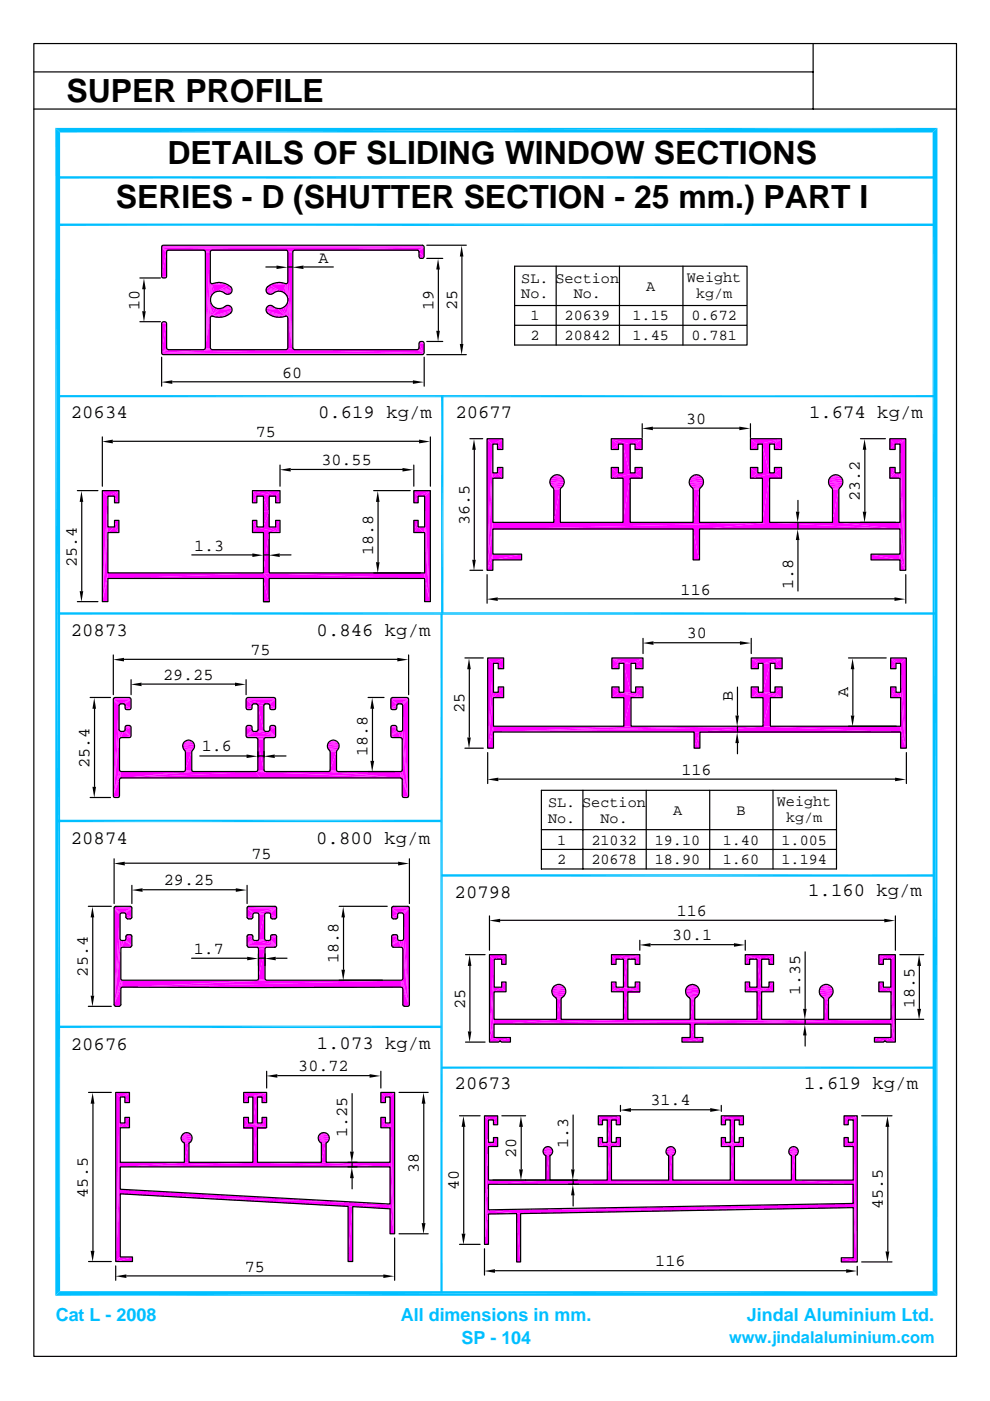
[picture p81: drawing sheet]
<svg xmlns="http://www.w3.org/2000/svg" width="210mm" height="297mm" viewBox="0 0 210 297" stroke-linecap="round" stroke-linejoin="round" font-family="sans-serif">
<defs><g id="words">
<g font-size="6.8">
<text x="14.1" y="21.5">SUPER PROFILE</text>
<text x="35.5" y="34.7">DETAILS OF SLIDING WINDOW SECTIONS</text>
<text x="24.6" y="44.1">SERIES - D (SHUTTER SECTION - 25 mm.) PART I</text>
</g>
<g font-size="4">
<text x="15" y="88.6">20634</text>
<text x="67.4" y="88.6">0.619 kg/m</text>
<text x="96.6" y="88.6">20677</text>
<text x="171.5" y="88.6">1.674 kg/m</text>
<text x="15" y="134.9">20873</text>
<text x="67.1" y="134.9">0.846 kg/m</text>
<text x="15" y="178.9">20874</text>
<text x="67.1" y="178.9">0.800 kg/m</text>
<text x="96.4" y="190.5">20798</text>
<text x="171.4" y="190.1">1.160 kg/m</text>
<text x="15" y="222.6">20676</text>
<text x="67.2" y="222.4">1.073 kg/m</text>
<text x="96.4" y="230.9">20673</text>
<text x="170.5" y="230.9">1.619 kg/m</text>
</g>
<g font-size="3.8" fill="#00bfff">
<text x="11.8" y="280.1">Cat L - 2008</text>
<text x="85" y="280.1">All dimensions in mm.</text>
<text x="158.4" y="280.1">Jindal Aluminium Ltd.</text>
<text x="97.8" y="285.1">SP - 104</text>
</g>
<g font-size="3.6">
<text x="67.6" y="55.7">A</text>
<text x="29.5" y="65.8" transform="rotate(-90 29.5 65.8)">10</text>
<text x="91.9" y="65.8" transform="rotate(-90 91.9 65.8)">19</text>
<text x="96.9" y="65.8" transform="rotate(-90 96.9 65.8)">25</text>
<text x="59.9" y="80">60</text>
<text x="145.5" y="89.9">30</text>
<text x="54.3" y="92.6">75</text>
<text x="68.2" y="98.6">30.55</text>
<text x="182.3" y="106.2" transform="rotate(-90 182.3 106.2)">23.2</text>
<text x="99.5" y="111.3" transform="rotate(-90 99.5 111.3)">36.5</text>
<text x="41.1" y="116.7">1.3</text>
<text x="79.1" y="117.7" transform="rotate(-90 79.1 117.7)">18.8</text>
<text x="16.3" y="120.2" transform="rotate(-90 16.3 120.2)">25.4</text>
<text x="168.1" y="124.9" transform="rotate(-90 168.1 124.9)">1.8</text>
<text x="144.3" y="126.1">116</text>
<text x="145.6" y="135.4">30</text>
<text x="53.1" y="138.9">75</text>
<text x="34.6" y="144.1">29.25</text>
<text x="155.4" y="148.6" transform="rotate(-90 155.4 148.6)">B</text>
<text x="179.8" y="147.9" transform="rotate(-90 179.8 147.9)">A</text>
<text x="98.5" y="151.2" transform="rotate(-90 98.5 151.2)">25</text>
<text x="42.8" y="159.3">1.6</text>
<text x="77.9" y="160.3" transform="rotate(-90 77.9 160.3)">18.8</text>
<text x="19" y="162.8" transform="rotate(-90 19 162.8)">25.4</text>
<text x="144.5" y="164.3">116</text>
<text x="53.3" y="182.1">75</text>
<text x="34.8" y="187.7">29.25</text>
<text x="143.5" y="194.2">116</text>
<text x="41.1" y="202.3">1.7</text>
<text x="142.5" y="199.4">30.1</text>
<text x="18.6" y="207" transform="rotate(-90 18.6 207)">25.4</text>
<text x="71.8" y="204.1" transform="rotate(-90 71.8 204.1)">18.8</text>
<text x="98.6" y="213.9" transform="rotate(-90 98.6 213.9)">25</text>
<text x="169.7" y="211" transform="rotate(-90 169.7 211)">1.35</text>
<text x="193.9" y="213.6" transform="rotate(-90 193.9 213.6)">18.5</text>
<text x="63.2" y="227.1">30.72</text>
<text x="137.9" y="234.3">31.4</text>
<text x="73.6" y="241.1" transform="rotate(-90 73.6 241.1)">1.25</text>
<text x="109.5" y="245.5" transform="rotate(-90 109.5 245.5)">20</text>
<text x="120.5" y="243.5" transform="rotate(-90 120.5 243.5)">1.3</text>
<text x="88.8" y="248.8" transform="rotate(-90 88.8 248.8)">38</text>
<text x="18.6" y="253.9" transform="rotate(-90 18.6 253.9)">45.5</text>
<text x="97.3" y="252.4" transform="rotate(-90 97.3 252.4)">40</text>
<text x="187.2" y="256.4" transform="rotate(-90 187.2 256.4)">45.5</text>
<text x="51.9" y="269.6">75</text>
<text x="138.9" y="268.5">116</text>
</g>
<text font-size="3.5" fill="#00bfff" x="154.6" y="284.7">www.jindalaluminium.com</text>
<g font-size="3.2">
<text x="110.5" y="59.9">SL. Section</text>
<text x="145.6" y="59.7">Weight</text>
<text x="110.5" y="63.3">No.</text>
<text x="121.7" y="63.3">No.</text>
<text x="137" y="61.6">A</text>
<text x="147.6" y="63.1">kg/m</text>
<text x="112.5" y="67.9">1</text>
<text x="119.7" y="67.9">20639</text>
<text x="134.1" y="67.9">1.15</text>
<text x="146.6" y="67.9">0.672</text>
<text x="112.5" y="72.1">2</text>
<text x="119.7" y="72.1">20842</text>
<text x="134.1" y="72.1">1.45</text>
<text x="146.6" y="72.1">0.781</text>
<text x="116.2" y="171">SL. Section</text>
<text x="142.7" y="172.7">A</text>
<text x="156.2" y="172.7">B</text>
<text x="164.7" y="170.8">Weight</text>
<text x="116.2" y="174.4">No.</text>
<text x="118.2" y="179.1">1</text>
<text x="125.4" y="179.1">21032</text>
<text x="127.3" y="174.4">No.</text>
<text x="138.8" y="179.1">19.10</text>
<text x="153.2" y="179.1">1.40</text>
<text x="165.7" y="179.1">1.005</text>
<text x="166.7" y="174.3">kg/m</text>
<text x="118.2" y="183.2">2</text>
<text x="125.4" y="183.2">20678</text>
<text x="138.8" y="183.2">18.90</text>
<text x="153.2" y="183.2">1.60</text>
<text x="165.7" y="183.2">1.194</text>
</g>
</g></defs>
<g fill="#f0f">
<path d="M24.5 267.5l3.5-.9v.9z"/>
<path d="M25.4 266.6h2.6l-3.5 .9z"/>
<path d="M82.6 256.4l1 5.2h-1z"/>
<path d="M74.7 255.9v11.6h-1z"/>
<path d="M73.7 255.8l1 .1-1 11.6z"/>
<path d="M73.7 255.8l8.9-.5z"/>
<path d="M74.7 255.9l7.9-.6v1.1z"/>
<path d="M82.6 255.3l1 6.3-1-5.2z"/>
<path d="M25.4 253.2v13.4l-.9 .9z"/>
<path d="M25.4 253.2l57.2 2.1-8.9 .5z"/>
<path d="M25.4 252.2l57.2 3.1-57.2-2.1z"/>
</g>
<path d="M25.4 247.5v5.7" fill="none" stroke="#f0f" stroke-width=".21"/>
<g fill="#f0f">
<path d="M25.4 247.5v5.7l-.9 14.3z"/>
<path d="M82.6 247.5l1 14.1-1-6.3z"/>
<path d="M25.4 247.5l29.1-1 28.1 1z"/>
<path d="M54.5 246.5h13.6l14.5 1z"/>
<path d="M25.4 247.5l13.6-1h15.5z"/>
<path d="M25.4 246.5h13.6l-13.6 1z"/>
<path d="M25.4 246.5l-.9 21z"/>
</g>
<path d="M39 246.5h15.5" fill="none" stroke="#f0f" stroke-width=".21"/>
<g fill="#f0f">
<path d="M68.1 246.5l14.5 1z"/>
<path d="M69.1 246.5h13.5v1z"/>
<path d="M82.6 246.5l1 15.1z"/>
<path d="M40 242.4v4.1h-1z"/>
<path d="M69.1 242.4v4.1h-1z"/>
<path d="M39 242.4h1l-1 4.1z"/>
<path d="M68.1 242.4h1l-1 4.1z"/>
<path d="M25.4 242.3v4.2l-.9 21z"/>
<path d="M68.1 242.4l1.3-.2-.3 .2z"/>
<path d="M39 242.4l1.4-.2-.4 .2z"/>
<path d="M67.7 242.2h1.7l-1.3 .2z"/>
<path d="M38.7 242.2h1.7l-1.4 .2z"/>
<path d="M38.7 242.2l1.9-.4-.2 .4z"/>
<path d="M67.7 242.2l2-.4-.3 .4z"/>
</g>
<path d="M38.4 242h2.2M67.5 242h2.2" fill="none" stroke="#f0f" stroke-width=".38"/>
<g fill="#f0f">
<path d="M67.5 241.8l2.3-.5-.1 .5z"/>
<path d="M38.4 241.8l2.3-.5-.1 .5z"/>
<path d="M38.3 241.3h2.4l-2.3 .5z"/>
<path d="M67.4 241.3h2.4l-2.3 .5z"/>
</g>
<path d="M38.3 241.1h2.4M67.4 241.1h2.4" fill="none" stroke="#f0f" stroke-width=".42"/>
<path d="M38.4 240.7h2.2M67.5 240.7h2.2" fill="none" stroke="#f0f" stroke-width=".38"/>
<g fill="#f0f">
<path d="M67.7 240.5h1.7l-1.9 .4z"/>
<path d="M38.7 240.5h1.6l-1.9 .4z"/>
<path d="M38.7 240.5l1.3-.2 .3 .2z"/>
<path d="M67.7 240.5l1.3-.2 .4 .2z"/>
<path d="M38.7 240.5l.4-.2h.9z"/>
<path d="M67.7 240.5l.4-.2h.9z"/>
<path d="M68.1 240.3h.9z"/>
<path d="M39.1 240.3h.9z"/>
<path d="M82.6 239.2l1 22.4-1-15.1z"/>
<path d="M54.5 239.2v7.3h-.9z"/>
</g>
<path d="M53.6 239.2h2.9" fill="none" stroke="#f0f" stroke-width=".21"/>
<g fill="#f0f">
<path d="M53.6 239.2h.9l-.9 7.3z"/>
<path d="M25.4 239.2v3.1l-.9 25.2z"/>
</g>
<path d="M51.6 239.2h4.9" fill="none" stroke="#f0f" stroke-width=".21"/>
<g fill="#f0f">
<path d="M25.4 238.2h1l-1 1z"/>
<path d="M26.4 238.2l1 1h-2z"/>
<path d="M25.4 238.2l-.9 29.3z"/>
<path d="M81.7 238.2l.9 1h-1.9z"/>
<path d="M81.7 238.2h.9v1z"/>
<path d="M82.6 238.2l1 23.4z"/>
<path d="M51.6 239.2l1-1 3.9 1z"/>
<path d="M52.6 238.2h1l2.9 1z"/>
<path d="M53.6 238.2h.9l2 1z"/>
<path d="M54.5 238.2h1l1 1z"/>
<path d="M56.5 237v2.2l-1-1z"/>
<path d="M27.4 237v2.2l-1-1z"/>
<path d="M80.7 237h1v1.2z"/>
<path d="M80.7 237l1 1.2-1 1z"/>
<path d="M51.6 237h1v1.2z"/>
<path d="M51.6 237l1 1.2-1 1z"/>
<path d="M26.4 237h1l-1 1.2z"/>
<path d="M55.5 237h1l-1 1.2z"/>
<path d="M54.5 232.6v5.6h-.9z"/>
<path d="M81.7 232.6v1.2h-1z"/>
<path d="M82.6 232.6l1 29-1-23.4z"/>
<path d="M55.5 232.6l1 1.2h-1z"/>
<path d="M52.6 232.6v1.2h-1z"/>
<path d="M53.6 232.6h1.9z"/>
<path d="M53.6 232.6h.9l-.9 5.6z"/>
<path d="M25.4 232.6v5.6l-.9 29.3z"/>
<path d="M26.4 232.6l1 1.2h-1z"/>
<path d="M81.7 232.6l1.9-.9-1 .9z"/>
<path d="M82.6 232.6l1-.9v29.9z"/>
<path d="M24.5 231.7l.9 .9-.9 34.9z"/>
<path d="M80.7 231.7h2.9l-1.9 .9z"/>
<path d="M80.7 231.7l1 .9-1 1.2z"/>
<path d="M51.6 231.7l1 .9-1 1.2z"/>
<path d="M51.6 231.7h4.9l-3.9 .9z"/>
<path d="M52.6 232.6l3.9-.9-2.9 .9z"/>
<path d="M53.6 232.6l2.9-.9-1 .9z"/>
<path d="M55.5 232.6l1-.9v2.1z"/>
<path d="M24.5 231.7h2.9l-2 .9z"/>
<path d="M25.4 232.6l2-.9-1 .9z"/>
<path d="M26.4 232.6l1-.9v2.1z"/>
<path d="M178.3 266.7l3.4 .9h-3.4z"/>
<path d="M178.3 266.7h2.5l.9 .9z"/>
<path d="M103.5 257.5v6.4h-.8z"/>
<path d="M109.5 257.4l.8 10.2h-.8z"/>
<path d="M109.5 257.4h.8v10.2z"/>
<path d="M103.5 256.6l6.8 .8z"/>
<path d="M103.5 256.6l6 .8-6 .1z"/>
<path d="M103.5 256.6l-.8 7.3z"/>
<path d="M103.5 256.6l77.3-.5-70.5 1.3z"/>
<path d="M180.8 256.1l.9 11.5-.9-.9z"/>
<path d="M103.5 256.6l77.3-1.4v.9z"/>
<path d="M103.5 251.1v5.5l-.8 7.3z"/>
</g>
<path d="M180.8 251.1v5" fill="none" stroke="#f0f" stroke-width=".21"/>
<g fill="#f0f">
<path d="M180.8 251.1l.9 16.5-.9-11.5z"/>
<path d="M103.5 251.1l65.1-.8 12.2 .8z"/>
<path d="M103.5 251.1l12.2-.8h52.9z"/>
<path d="M103.5 250.3h12.2l-12.2 .8z"/>
<path d="M103.5 250.3l-.8 13.6z"/>
</g>
<path d="M115.7 250.3h52.9" fill="none" stroke="#f0f" stroke-width=".21"/>
<g fill="#f0f">
<path d="M168.6 250.3h12.2v.8z"/>
<path d="M180.8 250.3l.9 17.3z"/>
</g>
<path d="M129.6 250.3h26.1" fill="none" stroke="#f0f" stroke-width=".21"/>
<g fill="#f0f">
<path d="M142.6 245.1v5.2h-.9z"/>
<path d="M116.5 245.1v5.2h-.8z"/>
<path d="M168.6 245.1v5.2h-.9z"/>
<path d="M115.7 245.1h.8l-.8 5.2z"/>
<path d="M167.7 245.1h.9l-.9 5.2z"/>
<path d="M141.7 245.1h.9l-.9 5.2z"/>
<path d="M141.7 245.1l1.2-.2-.3 .2z"/>
<path d="M167.7 245.1l1.3-.2-.4 .2z"/>
<path d="M115.7 245.1l1.1-.2-.3 .2z"/>
<path d="M167.4 244.9h1.6l-1.3 .2z"/>
<path d="M141.4 244.9h1.5l-1.2 .2z"/>
<path d="M115.4 244.9h1.4l-1.1 .2z"/>
<path d="M167.4 244.9l1.7-.4-.1 .4z"/>
<path d="M115.4 244.9l1.7-.4-.3 .4z"/>
<path d="M141.4 244.9l1.7-.4-.2 .4z"/>
<path d="M141.2 244.5h1.9l-1.7 .4z"/>
<path d="M115.1 244.5h2l-1.7 .4z"/>
<path d="M167.2 244.5h1.9l-1.7 .4z"/>
<path d="M141.2 244.5l2-.3-.1 .3z"/>
<path d="M167.2 244.5l2-.3-.1 .3z"/>
<path d="M115.1 244.5l2-.3v.3z"/>
</g>
<path d="M115.1 244.4h2M115.1 244h2M141.1 244.4h2.1M141.1 244h2.1M167.2 244.4h2M167.2 244h2" fill="none" stroke="#f0f" stroke-width=".38"/>
<g fill="#f0f">
<path d="M115.1 243.8h2l-2 .4z"/>
<path d="M167.3 243.8h1.8l-1.9 .4z"/>
<path d="M141.2 243.8h1.9l-2 .4z"/>
<path d="M115.1 243.8l1.7-.4 .3 .4z"/>
<path d="M141.2 243.8l1.6-.4 .3 .4z"/>
<path d="M167.3 243.8l1.6-.4 .2 .4z"/>
<path d="M167.5 243.4h1.4l-1.6 .4z"/>
<path d="M141.4 243.4h1.4l-1.6 .4z"/>
<path d="M115.4 243.4h1.4l-1.7 .4z"/>
<path d="M167.5 243.4l1.1-.2 .3 .2z"/>
<path d="M115.4 243.4l1.1-.2 .3 .2z"/>
<path d="M141.4 243.4l1.1-.2 .3 .2z"/>
<path d="M141.4 243.4l.4-.2h.7z"/>
<path d="M167.5 243.4l.3-.2h.8z"/>
<path d="M115.4 243.4l.3-.2h.8z"/>
<path d="M155.7 243.1v7.2h-.9z"/>
<path d="M103.5 243.1v7.2l-.8 13.6z"/>
<path d="M180.8 243.1l.9 24.5-.9-17.3z"/>
<path d="M129.6 243.1v7.2h-.9z"/>
</g>
<path d="M154.8 243.1h2.8" fill="none" stroke="#f0f" stroke-width=".21"/>
<g fill="#f0f">
<path d="M154.8 243.1h.9l-.9 7.2z"/>
<path d="M128.7 243.1h.9l-.9 7.2z"/>
<path d="M115.7 243.2h.8z"/>
<path d="M167.8 243.2h.8z"/>
<path d="M141.8 243.2h.7z"/>
<path d="M103.5 243.1l1.1-.8 .9 .8z"/>
<path d="M154.8 243.1l1.9-.8 .9 .8z"/>
<path d="M152.9 243.1l3.8-.8-1.9 .8z"/>
<path d="M152.9 243.1l2.8-.8h1z"/>
<path d="M103.5 242.3h1.1l-1.1 .8z"/>
<path d="M103.5 242.3l-.8 21.6z"/>
<path d="M152.9 243.1l1.9-.8h.9z"/>
<path d="M153.8 242.3h1l-1.9 .8z"/>
<path d="M126.8 243.1l2.8-.8-.9 .8z"/>
<path d="M128.7 243.1l.9-.8v.8z"/>
<path d="M129.6 242.3l1.9 .8h-1.9z"/>
<path d="M129.6 242.3h1l.9 .8z"/>
<path d="M126.8 243.1l1.9-.8h.9z"/>
<path d="M126.8 243.1l.9-.8h1z"/>
<path d="M178.9 243.1l.9-.8 1 .8z"/>
<path d="M179.8 242.3h1v.8z"/>
<path d="M180.8 242.3l.9 25.3z"/>
<path d="M152.9 241.2h.9v1.1z"/>
<path d="M152.9 241.2l.9 1.1-.9 .8z"/>
<path d="M156.7 241.2h.9l-.9 1.1z"/>
<path d="M157.6 241.2v1.9l-.9-.8z"/>
<path d="M126.8 241.2h.9v1.1z"/>
<path d="M126.8 241.2l.9 1.1-.9 .8z"/>
<path d="M178.9 241.2h.9v1.1z"/>
<path d="M178.9 241.2l.9 1.1-.9 .8z"/>
<path d="M130.6 241.2h.9l-.9 1.1z"/>
<path d="M131.5 241.2v1.9l-.9-.8z"/>
<path d="M105.5 241.2v1.9l-.9-.8z"/>
<path d="M104.6 241.2h.9l-.9 1.1z"/>
<path d="M153.8 237.5v1h-.9z"/>
<path d="M154.8 237.5l.9 4.8h-.9z"/>
<path d="M179.8 237.5v1h-.9z"/>
<path d="M180.8 237.5l.9 30.1-.9-25.3z"/>
<path d="M103.5 237.5v4.8l-.8 21.6z"/>
<path d="M129.6 237.5v4.8h-.9z"/>
<path d="M153.8 237.5h1.9z"/>
<path d="M154.8 237.5h.9v4.8z"/>
<path d="M128.7 237.5h.9l-.9 4.8z"/>
</g>
<path d="M153.8 237.5h2.9" fill="none" stroke="#f0f" stroke-width=".21"/>
<g fill="#f0f">
<path d="M156.7 237.5l.9 1h-.9z"/>
<path d="M128.7 237.5h1.9z"/>
<path d="M130.6 237.5l.9 1h-.9z"/>
<path d="M127.7 237.5v1h-.9z"/>
</g>
<path d="M127.7 237.5h2.9" fill="none" stroke="#f0f" stroke-width=".21"/>
<g fill="#f0f">
<path d="M104.6 237.5l.9 1h-.9z"/>
<path d="M126.8 236.6l.9 .9-.9 1z"/>
<path d="M126.8 236.6h4.7l-3.8 .9z"/>
<path d="M127.7 237.5l3.8-.9-.9 .9z"/>
<path d="M131.5 236.6v1.9l-.9-1z"/>
<path d="M152.9 236.6l3.8 .9h-2.9z"/>
<path d="M152.9 236.6l.9 .9-.9 1z"/>
<path d="M152.9 236.6h4.7l-.9 .9z"/>
<path d="M156.7 237.5l.9-.9v1.9z"/>
<path d="M102.7 236.6l1.9 .9h-1.1z"/>
<path d="M102.7 236.6l.8 .9-.8 26.4z"/>
<path d="M102.7 236.6h2.8l-.9 .9z"/>
<path d="M104.6 237.5l.9-.9v1.9z"/>
<path d="M178.9 236.6l.9 .9-.9 1z"/>
<path d="M178.9 236.6h2.8l-1.9 .9z"/>
<path d="M179.8 237.5l1.9-.9-.9 .9z"/>
<path d="M181.7 236.6v31l-.9-30.1z"/>
<path d="M104.6 155.3v3.4h-1.3z"/>
<path d="M148.3 155.3v3.4h-.6z"/>
<path d="M148.3 155.3l-.6 3.4h-.6z"/>
<path d="M147.1 155.3h1.2l-1.2 3.4z"/>
</g>
<path d="M147.1 155.3h43.8" fill="none" stroke="#f0f" stroke-width=".21"/>
<g fill="#f0f">
<path d="M190.9 155.3l1.2 3.4h-1.2z"/>
<path d="M147.1 155.3l14.6-1.3 29.2 1.3z"/>
<path d="M104.6 155.3l57.1-1.3-14.6 1.3z"/>
<path d="M104.6 155.3l43.1-1.3h14z"/>
<path d="M104.6 155.3l29.1-1.3h14z"/>
<path d="M104.6 155.3l29.1-1.3z"/>
<path d="M161.7 154h29.2v1.3z"/>
<path d="M190.9 154l1.2 4.7-1.2-3.4z"/>
<path d="M104.6 154h27.6l-27.6 1.3z"/>
<path d="M104.6 154v1.3l-1.3 3.4z"/>
</g>
<path d="M161.7 154h29.2" fill="none" stroke="#f0f" stroke-width=".21"/>
<g fill="#f0f">
<path d="M104.6 148v6l-1.3 4.7z"/>
<path d="M163.3 148v6h-1.6z"/>
<path d="M133.7 148v6h-1.5z"/>
<path d="M161.7 148h1.6l-1.6 6z"/>
<path d="M190.9 148l1.2 10.7-1.2-4.7z"/>
</g>
<path d="M132.2 148h4.1" fill="none" stroke="#f0f" stroke-width=".21"/>
<path d="M132.2 148h1.5l-1.5 6z" fill="#f0f"/>
<path d="M129.7 148h6.6M159.2 148h6.6" fill="none" stroke="#f0f" stroke-width=".21"/>
<g fill="#f0f">
<path d="M129.7 148l1.5-1.2 5.1 1.2z"/>
<path d="M131.2 146.8h1l4.1 1.2z"/>
<path d="M132.2 146.8h1.5l2.6 1.2z"/>
<path d="M133.7 146.8h1l1.6 1.2z"/>
<path d="M159.2 148l2.5-1.2 4.1 1.2z"/>
<path d="M159.2 148l1.5-1.2h1z"/>
<path d="M161.7 146.8h1.6l2.5 1.2z"/>
<path d="M163.3 146.8h1l1.5 1.2z"/>
<path d="M189.9 146.8l1 1.2h-2.1z"/>
<path d="M189.9 146.8h1v1.2z"/>
<path d="M190.9 146.8l1.2 11.9-1.2-10.7z"/>
<path d="M105.6 146.8l1.1 1.2h-2.1z"/>
<path d="M104.6 146.8h1l-1 1.2z"/>
<path d="M104.6 146.8v1.2l-1.3 10.7z"/>
<path d="M105.6 146.8l1.1-1.1v2.3z"/>
<path d="M189.9 145.7v1.1l-1.1 1.2z"/>
<path d="M159.2 145.7h1.5v1.1z"/>
<path d="M159.2 145.7l1.5 1.1-1.5 1.2z"/>
<path d="M188.8 145.7h1.1l-1.1 2.3z"/>
<path d="M129.7 145.7h1.5v1.1z"/>
<path d="M129.7 145.7l1.5 1.1-1.5 1.2z"/>
<path d="M164.3 145.7h1.5l-1.5 1.1z"/>
<path d="M164.3 146.8l1.5-1.1v2.3z"/>
<path d="M134.7 145.7h1.6l-1.6 1.1z"/>
<path d="M134.7 146.8l1.6-1.1v2.3z"/>
<path d="M105.6 145.7h1.1l-1.1 1.1z"/>
<path d="M129.7 141.8l1.5-1.1v1.1z"/>
<path d="M164.3 140.7l1.5 1.1h-1.5z"/>
<path d="M188.8 141.8l1.1-1.1v1.1z"/>
<path d="M159.2 141.8l1.5-1.1v1.1z"/>
<path d="M132.2 140.7l1.5 6.1h-1.5z"/>
<path d="M104.6 140.7v6.1l-1.3 11.9z"/>
<path d="M105.6 140.7l1.1 1.1h-1.1z"/>
<path d="M132.2 140.7h1.5v6.1z"/>
<path d="M134.7 140.7l1.6 1.1h-1.6z"/>
<path d="M163.3 140.7v6.1h-1.6z"/>
<path d="M161.7 140.7h1.6l-1.6 6.1z"/>
<path d="M190.9 140.7l1.2 18-1.2-11.9z"/>
<path d="M190.9 140.7l1.2-1.1v19.1z"/>
<path d="M103.3 139.6l1.3 1.1-1.3 18z"/>
<path d="M103.3 139.6h3.4l-2.1 1.1z"/>
<path d="M104.6 140.7l2.1-1.1-1.1 1.1z"/>
<path d="M106.7 139.6v2.2l-1.1-1.1z"/>
<path d="M188.8 139.6h3.3l-1.2 1.1z"/>
<path d="M188.8 139.6l2.1 1.1h-1z"/>
<path d="M188.8 139.6l1.1 1.1-1.1 1.1z"/>
<path d="M129.7 139.6l4 1.1h-1.5z"/>
<path d="M129.7 139.6l2.5 1.1h-1z"/>
<path d="M129.7 139.6l1.5 1.1-1.5 1.1z"/>
<path d="M159.2 139.6l2.5 1.1h-1z"/>
<path d="M159.2 139.6l1.5 1.1-1.5 1.1z"/>
<path d="M159.2 139.6h6.6l-4.1 1.1z"/>
<path d="M161.7 140.7l4.1-1.1-2.5 1.1z"/>
<path d="M163.3 140.7l2.5-1.1-1.5 1.1z"/>
<path d="M164.3 140.7l1.5-1.1v2.2z"/>
<path d="M129.7 139.6h6.6l-2.6 1.1z"/>
<path d="M133.7 140.7l2.6-1.1-1.6 1.1z"/>
<path d="M134.7 140.7l1.6-1.1v2.2z"/>
<path d="M104.4 118.8v2.2h-1.2z"/>
<path d="M190.8 118.8l1.2 2.2h-1.2z"/>
<path d="M104.4 118.8l6.1-1.3v1.3z"/>
<path d="M104.4 117.5h6.1l-6.1 1.3z"/>
<path d="M104.4 117.5v1.3l-1.2 2.2z"/>
<path d="M184.6 117.5l6.2 1.3h-6.2z"/>
<path d="M184.6 117.5h6.2v1.3z"/>
<path d="M190.8 117.5l1.2 3.5-1.2-2.2z"/>
<path d="M146.9 112.2l1.4 6.6h-1.4z"/>
<path d="M146.9 112.2h1.4v6.6z"/>
<path d="M190.8 112.2l1.2 8.8-1.2-3.5z"/>
<path d="M104.4 112.2v5.3l-1.2 3.5z"/>
</g>
<path d="M104.4 112.2h43.9" fill="none" stroke="#f0f" stroke-width=".21"/>
<g fill="#f0f">
<path d="M104.4 112.2l58.7-1.4-14.8 1.4z"/>
<path d="M148.3 112.2l14.8-1.4 27.7 1.4z"/>
<path d="M104.4 110.8h58.7l-58.7 1.4z"/>
<path d="M104.4 110.8v1.4l-1.2 8.8z"/>
</g>
<path d="M104.4 110.8h58.7" fill="none" stroke="#f0f" stroke-width=".21"/>
<g fill="#f0f">
<path d="M163.1 110.8h14.7l13 1.4z"/>
<path d="M177.8 110.8h13v1.4z"/>
<path d="M190.8 110.8l1.2 10.2-1.2-8.8z"/>
</g>
<path d="M104.4 110.8h42.5M148.3 110.8h29.5" fill="none" stroke="#f0f" stroke-width=".21"/>
<g fill="#f0f">
<path d="M177.8 103.8v7h-1.4z"/>
<path d="M118.7 103.8v7h-1.4z"/>
<path d="M117.3 103.8h1.4l-1.4 7z"/>
<path d="M176.4 103.8h1.4l-1.4 7z"/>
<path d="M148.3 103.8v7h-1.4z"/>
<path d="M146.9 103.8h1.4l-1.4 7z"/>
<path d="M176.4 103.8l1.4-.1v.1z"/>
<path d="M117.3 103.8l1.5-.1-.1 .1z"/>
<path d="M176.4 103.7h1.4l-1.4 .1z"/>
<path d="M117.3 103.7h1.5l-1.5 .1z"/>
<path d="M146.9 103.8l1.4-.1v.1z"/>
<path d="M146.9 103.7h1.4l-1.4 .1z"/>
<path d="M176.4 103.7l1.6-.2-.2 .2z"/>
<path d="M117.3 103.7l1.6-.2-.1 .2z"/>
<path d="M117.2 103.5h1.7l-1.6 .2z"/>
<path d="M176.3 103.5h1.7l-1.6 .2z"/>
<path d="M146.9 103.7l1.5-.2-.1 .2z"/>
<path d="M146.8 103.5h1.6l-1.5 .2z"/>
</g>
<path d="M116.8 103.4h2.5M175.9 103.4h2.4" fill="none" stroke="#f0f" stroke-width=".34"/>
<path d="M146.8 103.5l2-.3-.4 .3z" fill="#f0f"/>
<path d="M146.4 103.4h2.4" fill="none" stroke="#f0f" stroke-width=".34"/>
<path d="M116.6 103h2.9M146.1 103h2.9M175.7 103h2.9" fill="none" stroke="#f0f" stroke-width=".42"/>
<g fill="#f0f">
<path d="M175.7 102.8l2.9-.5v.5z"/>
<path d="M116.5 102.3l3 .5h-2.9z"/>
<path d="M116.5 102.3h3.1l-.1 .5z"/>
<path d="M175.6 102.3h3l-2.9 .5z"/>
<path d="M146.1 102.8l3-.5-.1 .5z"/>
<path d="M146 102.3h3.1l-3 .5z"/>
<path d="M175.6 102.3l3-.5v.5z"/>
<path d="M116.6 101.8l3 .5h-3.1z"/>
<path d="M116.6 101.8h2.9l.1 .5z"/>
<path d="M146 102.3l3.1-.5v.5z"/>
<path d="M175.6 101.8h3l-3 .5z"/>
<path d="M146.1 101.8h3l-3.1 .5z"/>
<path d="M133.6 101.5v9.3h-1.6z"/>
<path d="M163.1 101.5v9.3h-1.5z"/>
</g>
<path d="M161.6 101.5h4.1" fill="none" stroke="#f0f" stroke-width=".21"/>
<g fill="#f0f">
<path d="M161.6 101.5h1.5l-1.5 9.3z"/>
<path d="M132 101.5h1.6l-1.6 9.3z"/>
<path d="M190.8 101.5l1.2 19.5-1.2-10.2z"/>
<path d="M104.4 101.5v9.3l-1.2 10.2z"/>
</g>
<path d="M129.5 101.5h6.6M159 101.5h6.7" fill="none" stroke="#f0f" stroke-width=".21"/>
<path d="M116.6 101.6h2.9M146.1 101.6h3M175.6 101.6h3" fill="none" stroke="#f0f" stroke-width=".42"/>
<path d="M116.8 101.2h2.5M146.3 101.2h2.5M175.9 101.2h2.5" fill="none" stroke="#f0f" stroke-width=".34"/>
<g fill="#f0f">
<path d="M117.1 101l.5-.2 1.4 .2z"/>
<path d="M176.2 101l1.4-.2 .5 .2z"/>
<path d="M117.6 100.8h.9l.5 .2z"/>
<path d="M176.2 101l.5-.2h.9z"/>
<path d="M146.7 101l.4-.2 1.4 .2z"/>
<path d="M147.1 100.8h1l.4 .2z"/>
<path d="M117.6 100.8h.9z"/>
<path d="M147.1 100.8h1z"/>
<path d="M176.7 100.8h.9z"/>
<path d="M159 101.5l5.1-1.2 1.6 1.2z"/>
<path d="M188.6 101.5l1.1-1.2 1.1 1.2z"/>
<path d="M129.5 101.5l5.1-1.2 1.5 1.2z"/>
<path d="M159 101.5l1.6-1.2h3.5z"/>
<path d="M104.4 100.3h1l-1 1.2z"/>
<path d="M105.4 100.3l1.2 1.2h-2.2z"/>
<path d="M104.4 100.3l-1.2 20.7z"/>
<path d="M129.5 101.5l1.6-1.2h3.5z"/>
</g>
<path d="M131.1 100.3h3.5M160.6 100.3h3.5" fill="none" stroke="#f0f" stroke-width=".21"/>
<g fill="#f0f">
<path d="M189.7 100.3h1.1v1.2z"/>
<path d="M190.8 100.3l1.2 20.7z"/>
</g>
<path d="M161.6 100.3h2.5" fill="none" stroke="#f0f" stroke-width=".21"/>
<g fill="#f0f">
<path d="M105.4 100.3l1.2-1.1v2.3z"/>
<path d="M189.7 99.2v1.1l-1.1 1.2z"/>
<path d="M188.6 99.2h1.1l-1.1 2.3z"/>
<path d="M129.5 99.2h1.6v1.1z"/>
<path d="M129.5 99.2l1.6 1.1-1.6 1.2z"/>
<path d="M105.4 99.2h1.2l-1.2 1.1z"/>
<path d="M134.6 99.2h1.5l-1.5 1.1z"/>
<path d="M134.6 100.3l1.5-1.1v2.3z"/>
<path d="M164.1 99.2h1.6l-1.6 1.1z"/>
<path d="M164.1 100.3l1.6-1.1v2.3z"/>
<path d="M159 99.2h1.6v1.1z"/>
<path d="M159 99.2l1.6 1.1-1.6 1.2z"/>
<path d="M161.6 94.2l1.5 6.1h-1.5z"/>
<path d="M104.4 94.2v6.1l-1.2 20.7z"/>
<path d="M105.4 94.2l1.2 1.2h-1.2z"/>
<path d="M129.5 95.4l1.6-1.2v1.2z"/>
<path d="M132 94.2l1.6 6.1h-1.6z"/>
<path d="M161.6 94.2h1.5v6.1z"/>
<path d="M164.1 94.2l1.6 1.2h-1.6z"/>
<path d="M188.6 95.4l1.1-1.2v1.2z"/>
<path d="M190.8 94.2l1.2 26.8-1.2-20.7z"/>
<path d="M159 95.4l1.6-1.2v1.2z"/>
</g>
<path d="M131.1 94.2h2.5M160.6 94.2h2.5" fill="none" stroke="#f0f" stroke-width=".21"/>
<g fill="#f0f">
<path d="M132 94.2h1.6v6.1z"/>
<path d="M134.6 94.2l1.5 1.2h-1.5z"/>
<path d="M133.6 94.2l2.5-1.1-1.5 1.1z"/>
<path d="M134.6 94.2l1.5-1.1v2.3z"/>
<path d="M160.6 94.2l5.1-1.1-2.6 1.1z"/>
<path d="M163.1 94.2l2.6-1.1-1.6 1.1z"/>
<path d="M164.1 94.2l1.6-1.1v2.3z"/>
<path d="M188.6 93.1l1.1 1.1-1.1 1.2z"/>
<path d="M188.6 93.1h3.4l-2.3 1.1z"/>
<path d="M189.7 94.2l2.3-1.1-1.2 1.1z"/>
<path d="M190.8 94.2l1.2-1.1v27.9z"/>
<path d="M103.2 93.1l1.2 1.1-1.2 26.8z"/>
<path d="M103.2 93.1h3.4l-2.2 1.1z"/>
<path d="M104.4 94.2l2.2-1.1-1.2 1.1z"/>
<path d="M105.4 94.2l1.2-1.1v2.3z"/>
<path d="M159 93.1h6.7l-5.1 1.1z"/>
<path d="M159 93.1l1.6 1.1-1.6 1.2z"/>
<path d="M129.5 93.1h6.6l-2.5 1.1z"/>
<path d="M129.5 93.1l4.1 1.1h-2.5z"/>
<path d="M129.5 93.1l1.6 1.1-1.6 1.2z"/>
<path d="M24.5 213.4l.9-.1z"/>
<path d="M85.7 213.4l1-.1z"/>
<path d="M24.2 213.3h1.2l-.9 .1z"/>
<path d="M85.4 213.3h1.3l-1 .1z"/>
<path d="M24.2 213.3l1.4-.2-.2 .2z"/>
<path d="M85.4 213.3l1.3-.2v.2z"/>
<path d="M85.3 213.1h1.4l-1.3 .2z"/>
<path d="M24.1 213.1h1.5l-1.4 .2z"/>
<path d="M25.6 209.7v3.4h-1.5z"/>
<path d="M85.3 209.7l1.4 3.4h-1.4z"/>
<path d="M85.2 209.5l1.5 3.6z"/>
<path d="M25.7 209.5l-1.6 3.6z"/>
</g>
<path d="M25.9 209.4h59.1" fill="none" stroke="#f0f" stroke-width=".21"/>
<g fill="#f0f">
<path d="M25.9 209.4l30.6-1.5h28.5z"/>
<path d="M25.9 209.4l59.1-1.5v1.5z"/>
<path d="M85 207.9l.2 1.6-.2-.1z"/>
<path d="M85 207.9l1.7 5.2-1.5-3.6z"/>
<path d="M25.9 209.4l30.6-1.5z"/>
<path d="M25.9 207.9h28.5l-28.5 1.5z"/>
<path d="M25.9 207.9v1.5l-.2 .1z"/>
<path d="M25.9 207.9l-.2 1.6-1.6 3.6z"/>
<path d="M85 207.9l.2-.1 1.5 5.3z"/>
</g>
<path d="M54.4 207.8h2.1" fill="none" stroke="#f0f" stroke-width=".21"/>
<g fill="#f0f">
<path d="M25.7 207.8l.2 .1-1.8 5.2z"/>
<path d="M54.4 207.9l1.9-.1z"/>
<path d="M54.7 207.8l1.4-.2 .2 .2z"/>
<path d="M25.6 207.6l.1 .2-1.6 5.3z"/>
<path d="M85.3 207.6l1.4 5.5-1.5-5.3z"/>
<path d="M54.7 207.6h1.4l-1.4 .2z"/>
<path d="M25.6 201.2v6.4l-1.5 5.5z"/>
<path d="M56.1 201.2v6.4h-1.4z"/>
<path d="M54.7 201.2h1.4l-1.4 6.4z"/>
<path d="M85.3 201.2l1.4 11.9-1.4-5.5z"/>
<path d="M54.7 201.2l1.6-.2-.2 .2z"/>
<path d="M54.7 201h1.6l-1.6 .2z"/>
<path d="M54.7 201l1.8-.1z"/>
</g>
<path d="M54.4 200.9h3.9M54.4 200.9h2.1" fill="none" stroke="#f0f" stroke-width=".21"/>
<path d="M25.9 200.9l1.8-.1z" fill="#f0f"/>
<path d="M52.7 200.9h5.7" fill="none" stroke="#f0f" stroke-width=".21"/>
<path d="M83.1 200.8l1.9 .1z" fill="#f0f"/>
<path d="M52.5 200.9h5.9" fill="none" stroke="#f0f" stroke-width=".21"/>
<path d="M83.1 200.7l1.9 .2-1.9-.1z" fill="#f0f"/>
<path d="M52.4 200.8h6.1" fill="none" stroke="#f0f" stroke-width=".21"/>
<path d="M25.9 200.9l2-.2-.2 .1z" fill="#f0f"/>
<path d="M52.3 200.6h6.2" fill="none" stroke="#f0f" stroke-width=".21"/>
<path d="M83 200.7h2" fill="none" stroke="#f0f" stroke-width=".42"/>
<path d="M25.9 200.9l2-.4v.2z" fill="#f0f"/>
<path d="M52.3 200.6h6.3" fill="none" stroke="#f0f" stroke-width=".21"/>
<g fill="#f0f">
<path d="M52.3 200.5l2.2-1 4.1 1z"/>
<path d="M52.3 200.5l1.6-1h.6z"/>
<path d="M83 200.5l1.6-1 .4 1.4z"/>
<path d="M84.6 199.5l.6 1.5-.2-.1z"/>
<path d="M84.6 199.5h.6v1.5z"/>
<path d="M85.2 199.5l.1 1.7z"/>
<path d="M85.2 199.5l1.5 13.6z"/>
<path d="M26.3 199.5l1.6 1-2 .4z"/>
<path d="M26.3 199.5l-.4 1.4-.2 .1z"/>
<path d="M25.7 199.5h.6l-.6 1.5z"/>
<path d="M25.7 199.5l-.1 1.7z"/>
<path d="M25.7 199.5l-1.6 13.6z"/>
<path d="M54.5 199.5h1.9l2.2 1z"/>
<path d="M56.4 199.5h.6l1.6 1z"/>
<path d="M25.5 199.4l.2 .1-1.6 13.6z"/>
<path d="M52.3 200.5l1.4-1.1 .2 .1z"/>
<path d="M54.5 199.5h1.9z"/>
<path d="M83 200.5l1.3-1.1 .3 .1z"/>
<path d="M57 199.5l.2-.1 1.4 1.1z"/>
<path d="M26.3 199.5l.2-.1 1.4 1.1z"/>
<path d="M85.2 199.5l.2-.1 1.3 13.7z"/>
<path d="M54.5 199.5l1.7-.1z"/>
<path d="M53.6 199.1l.1 .3-1.4 1.1z"/>
<path d="M25.4 199.1l.1 .3-1.4 13.7z"/>
<path d="M54.7 199.4l1.3-.3 .2 .3z"/>
<path d="M84.2 199.1l.1 .3-1.3 1.1z"/>
<path d="M57.3 199.1l1.3 1.4-1.4-1.1z"/>
<path d="M26.6 199.1l1.3 1.4-1.4-1.1z"/>
<path d="M85.5 199.1l1.2 14-1.3-13.7z"/>
<path d="M54.8 199.1h1.2l-1.3 .3z"/>
<path d="M26.6 199.1l1.3-.5v1.9z"/>
<path d="M84.2 198.6v.5l-1.2 1.4z"/>
<path d="M57.3 199.1l1.3-.5v1.9z"/>
<path d="M53.6 198.6v.5l-1.3 1.4z"/>
<path d="M26.6 198.6h1.3l-1.3 .5z"/>
<path d="M52.3 198.6h1.3l-1.3 1.9z"/>
<path d="M57.3 198.6h1.3l-1.3 .5z"/>
<path d="M83 198.6h1.2l-1.2 1.9z"/>
<path d="M57.3 198.6l1.2-.3 .1 .3z"/>
<path d="M52.3 198.6l1.2-.3 .1 .3z"/>
<path d="M26.6 198.6l1.2-.3 .1 .3z"/>
<path d="M83 198.6l1.2-.3v.3z"/>
<path d="M26.8 198.3h1l-1.2 .3z"/>
<path d="M57.4 198.3h1.1l-1.2 .3z"/>
<path d="M83.1 198.3h1.1l-1.2 .3z"/>
<path d="M52.4 198.3h1.1l-1.2 .3z"/>
<path d="M52.4 198.3l.8-.1z"/>
<path d="M52.4 198.3h1.1z"/>
<path d="M83.1 198.3l.8-.1z"/>
<path d="M83.1 198.3h1.1z"/>
<path d="M26.8 198.3l.8-.1z"/>
<path d="M26.8 198.3h1z"/>
<path d="M57.4 198.3l.9-.1z"/>
<path d="M57.4 198.3h1.1z"/>
<path d="M27 194.9l.8-.1z"/>
<path d="M52.7 194.9l.8-.1z"/>
<path d="M57.7 194.9l.8-.1z"/>
<path d="M83.3 194.9l.9-.1z"/>
<path d="M57.4 194.8h1.1l-.8 .1z"/>
<path d="M52.4 194.8h1.1l-.8 .1z"/>
<path d="M26.8 194.8h1l-.8 .1z"/>
<path d="M83.1 194.8h1.1l-.9 .1z"/>
<path d="M83.1 194.8l1.1-.3v.3z"/>
<path d="M57.4 194.8l1.2-.3-.1 .3z"/>
<path d="M26.8 194.8l1.1-.3-.1 .3z"/>
<path d="M52.4 194.8l1.2-.3-.1 .3z"/>
<path d="M52.3 194.5h1.3l-1.2 .3z"/>
<path d="M26.6 194.5h1.3l-1.1 .3z"/>
<path d="M83 194.5h1.2l-1.1 .3z"/>
<path d="M57.3 194.5h1.3l-1.2 .3z"/>
<path d="M56 194v5.1h-1.2z"/>
<path d="M83 194.5l1.2-.5v.5z"/>
<path d="M25.4 194v5.1l-1.3 14z"/>
<path d="M52.3 194.5l1.3-.5v.5z"/>
<path d="M54.8 194h1.2l-1.2 5.1z"/>
<path d="M26.6 194l1.3 .5h-1.3z"/>
<path d="M57.3 194l1.3 .5h-1.3z"/>
<path d="M85.5 194l1.2 19.1-1.2-14z"/>
<path d="M83 194.5l1.3-.8-.1 .3z"/>
<path d="M54.8 194l1.4-.3-.2 .3z"/>
<path d="M52.3 194.5l1.4-.8-.1 .3z"/>
<path d="M57.2 193.7l1.4 .8-1.3-.5z"/>
<path d="M54.7 193.7h1.5l-1.4 .3z"/>
<path d="M26.5 193.7l1.4 .8-1.3-.5z"/>
<path d="M54.7 193.7l1.7-.1-.2 .1z"/>
<path d="M54.5 193.6h1.9l-1.7 .1z"/>
<path d="M25.7 193.6l2.2-1-1.6 1z"/>
<path d="M26.3 193.6l1.6-1-1.4 1.1z"/>
<path d="M26.5 193.7l1.4-1.1v1.9z"/>
<path d="M84.6 193.6l2.1-1-1.5 1z"/>
<path d="M85.2 193.6l1.5-1-1.3 1.1z"/>
<path d="M85.4 193.7l1.3-1.1-1.2 1.4z"/>
<path d="M86.7 192.6v20.5l-1.2-19.1z"/>
<path d="M53.9 193.6l4.7-1-4.1 1z"/>
<path d="M54.5 193.6l4.1-1-2.2 1z"/>
<path d="M56.4 193.6l2.2-1-1.6 1z"/>
<path d="M57 193.6l1.6-1-1.4 1.1z"/>
<path d="M57.2 193.7l1.4-1.1v1.9z"/>
<path d="M83 192.6h3.7l-2.1 1z"/>
<path d="M83 192.6l1.6 1-.3 .1z"/>
<path d="M83 192.6l1.3 1.1-1.3 .8z"/>
<path d="M52.3 192.6h6.3l-4.7 1z"/>
<path d="M52.3 192.6l1.6 1-.2 .1z"/>
<path d="M52.3 192.6l1.4 1.1-1.4 .8z"/>
<path d="M24.1 192.6h3.8l-2.2 1z"/>
<path d="M24.1 192.6l1.6 1-.2 .1z"/>
<path d="M24.1 192.6l1.4 1.1-.1 .3z"/>
<path d="M24.1 192.6l1.3 1.4-1.3 19.1z"/>
</g>
<path d="M24.1 192.4h3.8M52.3 192.4h6.3M83 192.4h3.7" fill="none" stroke="#f0f" stroke-width=".25"/>
<path d="M24.2 192.3h3.6M52.4 192.3h6.1M83.1 192.3h3.6" fill="none" stroke="#f0f" stroke-width=".21"/>
<g fill="#f0f">
<path d="M24.3 169.1h.9z"/>
<path d="M85.6 169.1h.9z"/>
<path d="M85.3 169.1h1.2z"/>
<path d="M24 169.1h1.2z"/>
<path d="M24 169.1l1.3-.3-.1 .3z"/>
<path d="M85.3 169.1l1.3-.3-.1 .3z"/>
<path d="M24 168.8h1.3l-1.3 .3z"/>
<path d="M85.2 168.8h1.4l-1.3 .3z"/>
<path d="M25.3 165.3v3.5h-1.3z"/>
<path d="M85.2 165.3l1.4 3.5h-1.4z"/>
<path d="M25.6 165l15.3-1.4h13.4z"/>
<path d="M25.6 165l28.7-1.4 .9 1.4z"/>
<path d="M54.3 163.6l30.6 1.4h-29.7z"/>
<path d="M54.3 163.6l30.6 1.4z"/>
<path d="M56.3 163.6h13.3l15.3 1.4z"/>
<path d="M69.6 163.6h2l13.3 1.4z"/>
<path d="M71.6 163.6h13.3v1.4z"/>
<path d="M84.9 163.6l.2 1.5-.2-.1z"/>
<path d="M84.9 163.6l.3 1.7z"/>
<path d="M84.9 163.6l1.7 5.2-1.4-3.5z"/>
<path d="M25.6 165l13.3-1.4h2z"/>
<path d="M25.6 163.6h13.3l-13.3 1.4z"/>
<path d="M25.6 163.6v1.4l-.2 .1z"/>
<path d="M25.6 163.6l-.3 1.7z"/>
<path d="M25.6 163.6l-.3 1.7-1.3 3.5z"/>
</g>
<path d="M38.9 163.6h2" fill="none" stroke="#f0f" stroke-width=".21"/>
<g fill="#f0f">
<path d="M69.6 163.6h2z"/>
<path d="M25.4 163.6h.2l-1.6 5.2z"/>
<path d="M39.2 163.6h1.7z"/>
<path d="M69.6 163.6h1.8z"/>
<path d="M84.9 163.6h.2l1.5 5.2z"/>
<path d="M54.3 163.6h2z"/>
<path d="M54.5 163.6h1.8z"/>
<path d="M39.2 163.3l1.5 .3h-1.5z"/>
<path d="M69.9 163.3l1.5 .3h-1.6z"/>
<path d="M54.5 163.6l1.4-.3 .1 .3z"/>
<path d="M39.2 163.3h1.4l.1 .3z"/>
<path d="M25.3 163.3l.1 .3-1.4 5.2z"/>
<path d="M69.9 163.3h1.4l.1 .3z"/>
<path d="M54.6 163.3h1.3l-1.4 .3z"/>
<path d="M85.2 163.3l1.4 5.5-1.5-5.2z"/>
<path d="M71.3 159.5v3.8h-1.4z"/>
<path d="M40.6 159.5v3.8h-1.4z"/>
<path d="M39.2 159.5h1.4l-1.4 3.8z"/>
<path d="M69.9 159.5h1.4l-1.4 3.8z"/>
<path d="M69.9 159.3l1.4 .2h-1.4z"/>
<path d="M39.2 159.5l1.4-.2v.2z"/>
<path d="M69.9 159.3h1.4v.2z"/>
<path d="M39.2 159.3h1.4l-1.4 .2z"/>
<path d="M39.2 159.3l1.5-.1z"/>
<path d="M69.9 159.3l1.5-.1z"/>
<path d="M69.8 159.2h1.6z"/>
<path d="M39.1 159.2h1.6z"/>
<path d="M69.6 158.9l1.8 .3h-1.6z"/>
<path d="M39.1 159.2l1.9-.3-.3 .3z"/>
</g>
<path d="M38.9 159.1h2.1M69.6 159.1h2" fill="none" stroke="#f0f" stroke-width=".3"/>
<path d="M38.7 158.7h2.4M38.7 157.6h2.4M69.4 158.7h2.4M69.4 157.6h2.4" fill="none" stroke="#f0f" stroke-width=".34"/>
<path d="M38.7 158.4h2.5M38.7 158h2.5M69.3 158.4h2.5M69.3 158h2.5" fill="none" stroke="#f0f" stroke-width=".38"/>
<path d="M38.9 157.3h2" fill="none" stroke="#f0f" stroke-width=".25"/>
<g fill="#f0f">
<path d="M69.6 157.5l.3-.3 1.7 .3z"/>
<path d="M69.9 157.2h1.4l.3 .3z"/>
<path d="M38.9 157.5l.3-.3h1.4z"/>
<path d="M39.2 157.2l1.1-.2 .3 .2z"/>
<path d="M39.2 157.2l.3-.2h.8z"/>
<path d="M69.9 157.2l.3-.2 1.1 .2z"/>
<path d="M70.2 157h.8l.3 .2z"/>
<path d="M39.5 157h.8z"/>
<path d="M70.2 157h.8z"/>
<path d="M54.6 156.8l1.3 6.5h-1.3z"/>
<path d="M25.3 156.8v6.5l-1.3 5.5z"/>
<path d="M54.6 156.8h1.3v6.5z"/>
<path d="M85.2 156.8l1.4 12-1.4-5.5z"/>
<path d="M54.5 156.6l1.4 .2h-1.3z"/>
<path d="M54.5 156.6h1.5l-.1 .2z"/>
<path d="M54.5 156.6l1.8-.2-.3 .2z"/>
</g>
<path d="M54.3 156.4h3.7" fill="none" stroke="#f0f" stroke-width=".21"/>
<path d="M54.3 156.4h2l-1.8 .2z" fill="#f0f"/>
<path d="M52.5 156.4h5.8" fill="none" stroke="#f0f" stroke-width=".21"/>
<g fill="#f0f">
<path d="M25.6 156.4h2z"/>
<path d="M82.9 156.4h2z"/>
</g>
<path d="M52.2 156.4h6.1" fill="none" stroke="#f0f" stroke-width=".21"/>
<path d="M25.6 156.3h2.1M82.8 156.3h2.1" fill="none" stroke="#f0f" stroke-width=".34"/>
<path d="M52.1 156.2h6.3" fill="none" stroke="#f0f" stroke-width=".25"/>
<g fill="#f0f">
<path d="M26.1 155.1l1.6 1-2.1 .3z"/>
<path d="M26.1 155.1l-.5 1.3-.2 .2z"/>
<path d="M25.5 155.1h.6l-.7 1.5z"/>
<path d="M25.5 155.1l-.2 1.7z"/>
<path d="M52.1 156.1l2.2-1 4.1 1z"/>
<path d="M52.1 156.1l1.6-1h.6z"/>
<path d="M82.8 156.1l1.6-1 .5 1.3z"/>
<path d="M84.4 155.1l.7 1.5-.2-.2z"/>
<path d="M84.4 155.1h.6l.1 1.5z"/>
<path d="M85 155.1l.2 1.7z"/>
<path d="M54.3 155.1h1.9l2.2 1z"/>
<path d="M56.2 155.1h.6l1.6 1z"/>
<path d="M54.3 155.1l1.7-.1 .2 .1z"/>
<path d="M25.3 155l.2 .1-.2 1.7z"/>
<path d="M25.3 155v1.8l-1.3 12z"/>
<path d="M52.1 156.1l1.4-1.1 .2 .1z"/>
<path d="M54.3 155.1l.2-.1h1.5z"/>
<path d="M56.8 155.1l.2-.1 1.4 1.1z"/>
<path d="M26.1 155.1l.3-.1 1.3 1.1z"/>
<path d="M85 155.1l.2-.1v1.8z"/>
<path d="M85.2 155l1.4 13.8-1.4-12z"/>
<path d="M82.8 156.1l1.4-1.1 .2 .1z"/>
<path d="M54.5 155l1.4-.2 .1 .2z"/>
<path d="M25.2 154.8l.1 .2-1.3 13.8z"/>
<path d="M84.1 154.8l.1 .2-1.4 1.1z"/>
<path d="M85.3 154.8l1.3 14z"/>
<path d="M57.1 154.8l1.3 1.3-1.4-1.1z"/>
<path d="M54.7 154.8h1.2l-1.4 .2z"/>
<path d="M26.5 154.8l1.2 1.3-1.3-1.1z"/>
<path d="M53.4 154.8l.1 .2-1.4 1.1z"/>
<path d="M52.1 154.2l1.3 .6-1.3 1.3z"/>
<path d="M84.1 154.2v.6l-1.3 1.3z"/>
<path d="M57.1 154.8l1.3-.6v1.9z"/>
<path d="M26.5 154.8l1.2-.6v1.9z"/>
<path d="M52.1 154.2h1.3v.6z"/>
<path d="M26.5 154.2h1.2l-1.2 .6z"/>
<path d="M82.8 154.2h1.3l-1.3 1.9z"/>
<path d="M57.1 154.2h1.3l-1.3 .6z"/>
<path d="M26.5 154.2l1.1-.2 .1 .2z"/>
<path d="M82.8 154.2l1.1-.2 .2 .2z"/>
<path d="M52.1 154.2l1.2-.2 .1 .2z"/>
<path d="M57.1 154.2l1.2-.2 .1 .2z"/>
<path d="M82.9 154h1l-1.1 .2z"/>
<path d="M26.5 154h1.1l-1.1 .2z"/>
<path d="M57.2 154h1.1l-1.2 .2z"/>
<path d="M52.2 154h1.1l-1.2 .2z"/>
<path d="M52.2 154l.8-.1z"/>
<path d="M52.2 154l.8-.1 .3 .1z"/>
<path d="M57.2 154l.8-.1z"/>
<path d="M57.2 154l.8-.1 .3 .1z"/>
<path d="M82.9 154l.8-.1z"/>
<path d="M82.9 154l.8-.1 .2 .1z"/>
<path d="M26.5 154l.9-.1z"/>
<path d="M26.5 154l.9-.1 .2 .1z"/>
<path d="M83.1 150.5l.8-.1z"/>
<path d="M26.5 150.4l.9 .1z"/>
<path d="M26.5 150.4h1.1z"/>
<path d="M52.5 150.5l.8-.1z"/>
<path d="M57.5 150.5l.8-.1z"/>
<path d="M52.2 150.4h1.1z"/>
<path d="M57.2 150.4h1.1z"/>
<path d="M82.9 150.4h1z"/>
<path d="M82.9 150.4l1.2-.2-.2 .2z"/>
<path d="M52.2 150.4l1.2-.2-.1 .2z"/>
<path d="M57.2 150.4l1.2-.2-.1 .2z"/>
<path d="M26.5 150.4l1.2-.2-.1 .2z"/>
<path d="M26.5 150.2h1.2l-1.2 .2z"/>
<path d="M52.1 150.2h1.3l-1.2 .2z"/>
<path d="M57.1 150.2h1.3l-1.2 .2z"/>
<path d="M82.8 150.2h1.3l-1.2 .2z"/>
<path d="M85.3 149.6l1.3 19.2-1.3-14z"/>
<path d="M54.7 149.6l1.2 5.2h-1.2z"/>
<path d="M52.1 150.2l1.3-.6v.6z"/>
<path d="M82.8 150.2l1.3-.6v.6z"/>
<path d="M54.7 149.6h1.2v5.2z"/>
<path d="M25.2 149.6v5.2l-1.2 14z"/>
<path d="M26.5 149.6l1.2 .6h-1.2z"/>
<path d="M57.1 149.6l1.3 .6h-1.3z"/>
<path d="M82.8 150.2l1.4-.8-.1 .2z"/>
<path d="M54.5 149.4l1.4 .2h-1.2z"/>
<path d="M52.1 150.2l1.4-.8-.1 .2z"/>
<path d="M54.5 149.4h1.5l-.1 .2z"/>
<path d="M57 149.4l1.4 .8-1.3-.6z"/>
<path d="M26.4 149.4l1.3 .8-1.2-.6z"/>
<path d="M54.3 149.3l1.7 .1z"/>
</g>
<path d="M53.7 149.3h2.5" fill="none" stroke="#f0f" stroke-width=".21"/>
<g fill="#f0f">
<path d="M54.3 149.3h1.9z"/>
<path d="M52.1 148.3l4.1 1h-2.5z"/>
<path d="M52.1 148.3l1.6 1-.2 .1z"/>
<path d="M52.1 148.3l1.4 1.1-1.4 .8z"/>
<path d="M82.8 148.3l1.6 1-.2 .1z"/>
<path d="M82.8 148.3l1.4 1.1-1.4 .8z"/>
<path d="M82.8 148.3h3.8l-2.2 1z"/>
<path d="M84.4 149.3l2.2-1-1.6 1z"/>
<path d="M85 149.3l1.6-1-1.4 1.1z"/>
<path d="M85.2 149.4l1.4-1.1-1.3 1.3z"/>
<path d="M86.6 148.3v20.5l-1.3-19.2z"/>
<path d="M25.5 149.3l2.2-1-1.6 1z"/>
<path d="M26.1 149.3l1.6-1-1.3 1.1z"/>
<path d="M26.4 149.4l1.3-1.1v1.9z"/>
<path d="M52.1 148.3h6.3l-2.2 1z"/>
<path d="M56.2 149.3l2.2-1-1.6 1z"/>
<path d="M56.8 149.3l1.6-1-1.4 1.1z"/>
<path d="M57 149.4l1.4-1.1v1.9z"/>
<path d="M24 148.3h3.7l-2.2 1z"/>
<path d="M24 148.3l1.5 1-.2 .1z"/>
<path d="M24 148.3l1.3 1.1-.1 .2z"/>
<path d="M24 148.3l1.2 1.3-1.2 19.2z"/>
</g>
<path d="M24 148.2h3.7M24 148h3.6M52.1 148.2h6.3M52.2 148h6.1M82.8 148.2h3.8M82.9 148h3.6" fill="none" stroke="#f0f" stroke-width=".21"/>
<g fill="#f0f">
<path d="M55.8 122.7l1.2 4.9h-1.2z"/>
<path d="M55.8 122.7h1.2v4.9z"/>
<path d="M90 122.7l1.2 4.9h-1.2z"/>
<path d="M22.8 122.7v4.9h-1.2z"/>
</g>
<path d="M22.8 122.7h34.2" fill="none" stroke="#f0f" stroke-width=".21"/>
<g fill="#f0f">
<path d="M22.8 121.5h33l-33 1.2z"/>
<path d="M22.8 122.7l33-1.2 1.2 1.2z"/>
<path d="M55.8 121.5l34.2 1.2h-33z"/>
<path d="M22.8 121.5v1.2l-1.2 4.9z"/>
<path d="M55.8 121.5l34.2 1.2z"/>
<path d="M57 121.5h33v1.2z"/>
<path d="M90 121.5l1.2 6.1-1.2-4.9z"/>
<path d="M57 113v8.5h-1.2z"/>
<path d="M22.8 113v8.5l-1.2 6.1z"/>
<path d="M55.8 113h1.2l-1.2 8.5z"/>
</g>
<path d="M55.8 113h3.5" fill="none" stroke="#f0f" stroke-width=".21"/>
<path d="M90 113l1.2 14.6-1.2-6.1z" fill="#f0f"/>
<path d="M53.5 113h5.8" fill="none" stroke="#f0f" stroke-width=".21"/>
<g fill="#f0f">
<path d="M54.4 111.8l4.9 1.2h-5.8z"/>
<path d="M54.4 111.8h2.6l2.3 1.2z"/>
</g>
<path d="M54.4 111.8h2.6" fill="none" stroke="#f0f" stroke-width=".21"/>
<g fill="#f0f">
<path d="M57 111.8h1.4l.9 1.2z"/>
<path d="M22.8 113l1.4-1.2 .9 1.2z"/>
<path d="M22.8 111.8h1.4l-1.4 1.2z"/>
<path d="M22.8 111.8l-1.2 15.8z"/>
<path d="M88.6 111.8l1.4 1.2h-2.3z"/>
<path d="M88.6 111.8h1.4v1.2z"/>
<path d="M90 111.8l1.2 15.8z"/>
<path d="M88.6 110.4v1.4l-.9 1.2z"/>
<path d="M24.2 110.4l.9 2.6-.9-1.2z"/>
<path d="M58.4 110.4h.9l-.9 1.4z"/>
<path d="M59.3 110.4v2.6l-.9-1.2z"/>
<path d="M87.7 110.4h.9l-.9 2.6z"/>
<path d="M53.5 110.4h.9v1.4z"/>
<path d="M53.5 110.4l.9 1.4-.9 1.2z"/>
<path d="M24.2 110.4h.9v2.6z"/>
<path d="M22.8 108.5v3.3l-1.2 15.8z"/>
<path d="M57 108.5v3.3h-1.2z"/>
<path d="M90 108.5l1.2 19.1-1.2-15.8z"/>
<path d="M55.8 108.5h1.2l-1.2 3.3z"/>
<path d="M55.8 105.3l1.2 3.2h-1.2z"/>
<path d="M88.6 105.3v1.4h-.9z"/>
<path d="M90 105.3l1.2 22.3-1.2-19.1z"/>
<path d="M54.4 105.3v1.4h-.9z"/>
<path d="M22.8 105.3v3.2l-1.2 19.1z"/>
<path d="M24.2 105.3l.9 1.4h-.9z"/>
</g>
<path d="M54.4 105.3h2.6" fill="none" stroke="#f0f" stroke-width=".21"/>
<path d="M55.8 105.3h1.2v3.2z" fill="#f0f"/>
<path d="M54.4 105.3h4" fill="none" stroke="#f0f" stroke-width=".21"/>
<g fill="#f0f">
<path d="M58.4 105.3l.9 1.4h-.9z"/>
<path d="M87.7 104.1l.9 1.2-.9 1.4z"/>
<path d="M87.7 104.1h3.5l-2.6 1.2z"/>
<path d="M88.6 105.3l2.6-1.2-1.2 1.2z"/>
<path d="M90 105.3l1.2-1.2v23.5z"/>
<path d="M53.5 104.1l4.9 1.2h-4z"/>
<path d="M53.5 104.1l.9 1.2-.9 1.4z"/>
<path d="M56.4 104.1h2.9l-.9 1.2z"/>
<path d="M53.5 104.1h2.9l2 1.2z"/>
<path d="M59.3 104.1v2.6l-.9-1.4z"/>
<path d="M21.6 104.1l1.2 1.2-1.2 22.3z"/>
<path d="M21.6 104.1h3.5l-2.3 1.2z"/>
<path d="M22.8 105.3l2.3-1.2-.9 1.2z"/>
<path d="M25.1 104.1v2.6l-.9-1.4z"/>
</g>
<path d="M34.2 75h55.7M34.2 75.1h55.6M34.4 75.2h55.3" fill="none" stroke="#f0f" stroke-width=".21"/>
<g fill="#f0f">
<path d="M34.2 74.9l28.2-.7 27.5 .7z"/>
<path d="M34.2 74.9l10.7-.7h17.5z"/>
</g>
<path d="M44.9 74.2h17.5" fill="none" stroke="#f0f" stroke-width=".21"/>
<g fill="#f0f">
<path d="M34.2 74.9l8.9-.7h1.8z"/>
<path d="M34.2 74.9l1.4-.7h7.5z"/>
<path d="M62.4 74.2h26l1.5 .7z"/>
<path d="M60.6 74.2h1.8z"/>
<path d="M43.1 74.2h1.8z"/>
<path d="M60.6 74.2l1.6-.1z"/>
<path d="M43.1 74.2l1.6-.1z"/>
<path d="M34.2 74.9l1.2-.8 .2 .1z"/>
<path d="M88.4 74.2l.2-.1 1.3 .8z"/>
<path d="M60.8 74.1l1.3-.1 .1 .1z"/>
<path d="M43.3 74.1l1.3-.1 .1 .1z"/>
<path d="M60.9 74h1.2l-1.3 .1z"/>
<path d="M43.4 74h1.2l-1.3 .1z"/>
<path d="M34.2 74.9l1.1-.9 .1 .1z"/>
<path d="M88.7 74l1.2 .9-1.3-.8z"/>
<path d="M60.9 74l1.1-.2 .1 .2z"/>
<path d="M43.4 74l1.1-.2 .1 .2z"/>
<path d="M61 73.8h1l-1.1 .2z"/>
<path d="M43.5 73.8h1l-1.1 .2z"/>
<path d="M35.3 73.8v.2l-1.1 .9z"/>
<path d="M88.8 73.8l1.1 1.1-1.2-.9z"/>
<path d="M88.8 72.8l1.1 2.1-1.1-1.1z"/>
<path d="M88.8 72.8h1.1v2.1z"/>
<path d="M88.9 72.6l1 .2h-1.1z"/>
<path d="M88.9 72.6h.9l.1 .2z"/>
<path d="M88.9 72.6l.1-.1 .8 .1z"/>
<path d="M89 72.5l.8 .1z"/>
<path d="M89 72.5h.7z"/>
<path d="M89.2 72.5h.5z"/>
<path d="M35.3 68.7v5.1l-1.1 1.1z"/>
<path d="M34.2 68.7h1.1l-1.1 6.2z"/>
<path d="M34.2 68.7l1-.2 .1 .2z"/>
<path d="M34.2 68.5h1l-1 .2z"/>
<path d="M34.2 68.5l.9-.1 .1 .1z"/>
<path d="M34.2 68.5l.2-.1h.7z"/>
<path d="M34.4 68.4l.5-.1z"/>
<path d="M34.4 68.4h.7z"/>
<path d="M61 67.5l1 6.3h-1z"/>
<path d="M44.5 67.5v6.3h-1z"/>
<path d="M45.7 67.3h1.3z"/>
<path d="M58.5 67.3h1.3z"/>
<path d="M57.8 67.1l2 .2h-1.3z"/>
<path d="M45.7 67.3l2-.2-.7 .2z"/>
</g>
<path d="M44.9 67.1h2.8M45 67.2h2.7M57.8 67.2h2.7M57.8 67.1h2.8" fill="none" stroke="#f0f" stroke-width=".21"/>
<path d="M44.9 67h3.4M57.2 67h3.4" fill="none" stroke="#f0f" stroke-width=".3"/>
<g fill="#f0f">
<path d="M56.6 66.4l4 .7-3.4-.3z"/>
<path d="M44.9 67.1l4-.7-.6 .4z"/>
<path d="M56.4 66.2l4.2 .9-4-.7z"/>
<path d="M44.9 67.1l4.2-.9-.2 .2z"/>
<path d="M56.3 65.8l4.3 1.3-4.2-.9z"/>
<path d="M44.9 67.1l4.2-1.3v.4z"/>
<path d="M56.3 65.8l2.6-.3 1.7 1.6z"/>
<path d="M58.9 65.5l1.9 1.6z"/>
<path d="M44.9 67.1l1.7-1.6 2.5 .3z"/>
<path d="M44.7 67.1l1.9-1.6z"/>
<path d="M58.9 65.5h.6l1.3 1.6z"/>
<path d="M59.5 65.5l1.4 1.8z"/>
<path d="M46.1 65.5h.5l-1.9 1.6z"/>
<path d="M46.1 65.5l-1.5 1.8z"/>
</g>
<path d="M46.6 65.6h2.5M56.3 65.6h2.6" fill="none" stroke="#f0f" stroke-width=".38"/>
<path d="M46.6 65.4h2.5M56.4 65.4h2.5" fill="none" stroke="#f0f" stroke-width=".21"/>
<g fill="#f0f">
<path d="M59.5 65.5l.5-.2 .9 2z"/>
<path d="M45.5 65.3l.6 .2-1.5 1.8z"/>
<path d="M56.6 65.1l1.7 .2-1.9 .1z"/>
<path d="M47.2 65.3l1.7-.2 .2 .3z"/>
<path d="M47.2 65.3l.4-.2h1.3z"/>
<path d="M56.6 65.1h1.3l.4 .2z"/>
<path d="M60 65.3l.5-.4 .4 2.4z"/>
<path d="M60.5 64.9l.5 2.6z"/>
<path d="M45 64.9l.5 .4-.9 2z"/>
<path d="M45 64.9l-.5 2.6z"/>
<path d="M56.6 65.1l.3-.2 1 .2z"/>
<path d="M47.6 65.1l1-.2 .3 .2z"/>
<path d="M47.6 65.1l.3-.3 .7 .1z"/>
<path d="M56.9 64.9l.7-.1 .3 .3z"/>
<path d="M56.9 64.9l.7-.1z"/>
<path d="M47.9 64.8l.7 .1z"/>
<path d="M44.7 64.5l.3 .4-.5 2.6z"/>
<path d="M44.7 64.5l-.2 3-1 6.3z"/>
<path d="M60.8 64.5l.2 3-.5-2.6z"/>
<path d="M60.8 64.5l1.2 9.3-1-6.3z"/>
<path d="M61 64l1 9.8-1.2-9.3z"/>
<path d="M44.6 64l.1 .5-1.2 9.3z"/>
<path d="M61 63.4l1 10.4z"/>
<path d="M44.6 63.4l-1.1 10.4z"/>
<path d="M56.9 62.4h.7z"/>
<path d="M47.9 62.4h.7z"/>
<path d="M47.6 62.3l1 .1h-.7z"/>
<path d="M56.9 62.4l1-.1-.3 .1z"/>
<path d="M56.6 62.2l1.3 .1-1 .1z"/>
<path d="M47.6 62.3l1.3-.1-.3 .2z"/>
<path d="M47.2 62l1.7 .2-1.3 .1z"/>
<path d="M56.6 62.2l1.7-.2-.4 .3z"/>
<path d="M47.2 62l1.9-.1-.2 .3z"/>
<path d="M56.4 61.9l1.9 .1-1.7 .2z"/>
</g>
<path d="M46.6 61.9h2.5M56.4 61.9h2.5" fill="none" stroke="#f0f" stroke-width=".21"/>
<path d="M46.6 61.7h2.5M56.3 61.7h2.6" fill="none" stroke="#f0f" stroke-width=".38"/>
<g fill="#f0f">
<path d="M56.4 61.2l2.5 .6-2.6-.3z"/>
<path d="M56.4 61.2l3.1 .6z"/>
<path d="M46.6 61.8l2.5-.6v.3z"/>
<path d="M46.1 61.8l3-.6z"/>
<path d="M56.6 60.9l2.9 .9-3.1-.6z"/>
<path d="M46.1 61.8l2.8-.9 .2 .3z"/>
<path d="M56.6 60.9l.6-.4 2.3 1.3z"/>
<path d="M57.2 60.5l2.8 1.5z"/>
<path d="M46.1 61.8l2.2-1.3 .6 .4z"/>
<path d="M45.5 62l2.8-1.5-2.2 1.3z"/>
<path d="M57.2 60.5l3.4-.3-.6 1.8z"/>
<path d="M60.6 60.2l-.1 2.2-.5-.4z"/>
</g>
<path d="M60.6 60.2v2.6M60.8 60.2v3.2" fill="none" stroke="#f0f" stroke-width=".34"/>
<g fill="#f0f">
<path d="M60.6 60.2l1.4 13.6z"/>
<path d="M44.9 60.2l3.4 .3-2.8 1.5z"/>
<path d="M44.9 60.2l.6 1.8-.5 .4z"/>
</g>
<path d="M44.7 60.2v3.2M44.9 60.2v2.6" fill="none" stroke="#f0f" stroke-width=".3"/>
<path d="M44.9 60.2l-1.4 13.6z" fill="#f0f"/>
<path d="M44.9 60.3h3.4M57.2 60.3h3.4" fill="none" stroke="#f0f" stroke-width=".3"/>
<g fill="#f0f">
<path d="M60.6 60.2l.2-.1 1.2 13.7z"/>
<path d="M44.7 60.1l.2 .1-1.4 13.6z"/>
<path d="M60.9 60l1.1 13.8-1.2-13.7z"/>
<path d="M44.6 60l.1 .1-1.2 13.7z"/>
</g>
<path d="M45 60.1h2.7M57.8 60.1h2.7" fill="none" stroke="#f0f" stroke-width=".21"/>
<g fill="#f0f">
<path d="M57.8 60.2l.7-.2h1.3z"/>
<path d="M45.7 60h1.3l.7 .2z"/>
<path d="M45.7 60h1.3z"/>
<path d="M58.5 60h1.3z"/>
<path d="M61 59.8l1 14z"/>
<path d="M44.5 59.8l-1 14z"/>
<path d="M34.6 59h.5z"/>
<path d="M34.4 59h.7z"/>
<path d="M34.4 59l.8-.2-.1 .2z"/>
<path d="M34.2 58.8h1l-.8 .2z"/>
<path d="M34.2 58.8l1.1-.1-.1 .1z"/>
<path d="M34.2 58.7h1.1l-1.1 .1z"/>
<path d="M89.2 54.8h.5z"/>
<path d="M89 54.8h.7z"/>
<path d="M89 54.8l.8-.2-.1 .2z"/>
<path d="M88.9 54.6h.9l-.8 .2z"/>
<path d="M88.9 54.6l1-.1-.1 .1z"/>
<path d="M88.8 54.5h1.1l-1 .1z"/>
<path d="M35.3 53.5v5.2h-1.1z"/>
<path d="M61 53.5l1 20.3-1-14z"/>
<path d="M88.8 53.5l1.1 1h-1.1z"/>
<path d="M44.5 53.5v6.3l-1 14z"/>
<path d="M43.5 53.5h1l-1 20.3z"/>
<path d="M61 53.5h1v20.3z"/>
<path d="M60.9 53.3l1.1 .2h-1z"/>
<path d="M43.4 53.3l1.1 .2h-1z"/>
<path d="M43.4 53.3h1.2l-.1 .2z"/>
<path d="M88.7 53.3l1.2 1.2z"/>
<path d="M60.9 53.3h1.2l-.1 .2z"/>
<path d="M60.8 53.2l1.3 .1h-1.2z"/>
<path d="M43.4 53.3l1.3-.1-.1 .1z"/>
<path d="M43.3 53.2h1.4l-1.3 .1z"/>
<path d="M60.8 53.2h1.4l-.1 .1z"/>
<path d="M43.3 53.2l1.6-.1z"/>
<path d="M60.6 53.1l1.6 .1z"/>
<path d="M43.1 53.1h1.8z"/>
</g>
<path d="M35.6 53.1h26.8" fill="none" stroke="#f0f" stroke-width=".21"/>
<g fill="#f0f">
<path d="M60.6 53.1h1.8z"/>
<path d="M62.4 53.1l27.5-.7-1.5 .7z"/>
<path d="M88.4 53.1l1.5-.7-1.3 .8z"/>
<path d="M88.6 53.2l1.3-.8-1.2 .9z"/>
<path d="M88.7 53.3l1.2-.9v2.1z"/>
<path d="M34.2 52.4h55.7l-27.5 .7z"/>
<path d="M34.2 52.4l28.2 .7h-26.8z"/>
<path d="M34.2 52.4l1.4 .7-.2 .1z"/>
<path d="M34.2 52.4l1.2 .8-.1 .1z"/>
<path d="M34.2 52.4l1.1 .9v.2z"/>
<path d="M34.2 52.4l1.1 1.1-1.1 5.2z"/>
</g>
<path d="M34.2 52.3h55.7M34.2 52.2h55.6M34.4 52.1h55.3" fill="none" stroke="#f0f" stroke-width=".21"/>
<path d="M103.7 220.9h4.5M185.3 220.9h4.5" fill="none" stroke="#f0f" stroke-width=".3"/>
<g fill="#f0f">
<path d="M146.8 221l2.2-1v1z"/>
<path d="M144.5 221l4.5-1-2.2 1z"/>
<path d="M106 220.7l2.2-.7v1z"/>
<path d="M104.7 220h3.5l-2.2 .7z"/>
<path d="M103.7 221l1-1 1.3 .7z"/>
<path d="M185.3 220l2.3 .7-2.3 .3z"/>
<path d="M144.5 220h4.5l-4.5 1z"/>
</g>
<path d="M144.5 220h4.5" fill="none" stroke="#f0f" stroke-width=".21"/>
<g fill="#f0f">
<path d="M185.3 220h3.5l-1.2 .7z"/>
<path d="M187.6 220.7l1.2-.7 1 1z"/>
<path d="M104.7 217.2v2.8l-1 1z"/>
<path d="M146.3 217.2l.9 2.8h-.9z"/>
<path d="M188.8 217.2l1 3.8-1-1z"/>
</g>
<path d="M104.7 217.2h42.5" fill="none" stroke="#f0f" stroke-width=".21"/>
<g fill="#f0f">
<path d="M146.3 217.2h.9v2.8z"/>
<path d="M147.2 217.2l28.4-1h13.2z"/>
<path d="M147.2 217.2l41.6-1v1z"/>
<path d="M188.8 216.2l1 4.8-1-3.8z"/>
<path d="M104.7 217.2l70.9-1-28.4 1z"/>
<path d="M104.7 217.2l56.7-1h14.2z"/>
<path d="M104.7 217.2l28.4-1h28.3z"/>
<path d="M104.7 217.2l13.2-1h15.2z"/>
<path d="M104.7 216.2h13.2l-13.2 1z"/>
<path d="M104.7 216.2v1l-1 3.8z"/>
</g>
<path d="M117.9 216.2h57.7" fill="none" stroke="#f0f" stroke-width=".21"/>
<g fill="#f0f">
<path d="M147.2 211.9v4.3h-.9z"/>
<path d="M118.9 211.9v4.3h-1z"/>
<path d="M175.6 211.9v4.3h-1z"/>
<path d="M117.9 211.9h1l-1 4.3z"/>
<path d="M174.6 211.9h1l-1 4.3z"/>
<path d="M146.3 211.9h.9l-.9 4.3z"/>
<path d="M174.6 211.9l1-.2v.2z"/>
<path d="M146.3 211.9l1-.2-.1 .2z"/>
<path d="M117.9 211.7l1 .2h-1z"/>
<path d="M146.2 211.7h1.1l-1 .2z"/>
<path d="M117.9 211.7h1.1l-.1 .2z"/>
<path d="M174.6 211.7h1l-1 .2z"/>
<path d="M174.6 211.7l1.2-.1z"/>
<path d="M146.2 211.7l1.2-.1z"/>
<path d="M146.1 211.6h1.3z"/>
<path d="M117.8 211.6l1.2 .1z"/>
<path d="M117.8 211.6h1.2z"/>
<path d="M174.5 211.6h1.3z"/>
<path d="M145.8 211.4l1.6 .2h-1.3z"/>
</g>
<path d="M145.8 211.5h2" fill="none" stroke="#f0f" stroke-width=".25"/>
<g fill="#f0f">
<path d="M174.5 211.6l1.6-.3-.3 .3z"/>
<path d="M117.4 211.3l1.6 .3h-1.2z"/>
</g>
<path d="M117.4 211.5h2.1M174.1 211.5h2" fill="none" stroke="#f0f" stroke-width=".3"/>
<path d="M117.1 211.1h2.6M145.3 210.8h2.9M145.5 211.2h2.5M173.8 211.1h2.6" fill="none" stroke="#f0f" stroke-width=".38"/>
<path d="M117 210.7h2.9M173.7 210.7h2.9" fill="none" stroke="#f0f" stroke-width=".42"/>
<g fill="#f0f">
<path d="M133.1 210.3v5.9h-1z"/>
<path d="M161.4 210.3v5.9h-1z"/>
<path d="M132.1 210.3h1l-1 5.9z"/>
<path d="M104.7 210.3v5.9l-1 4.8z"/>
</g>
<path d="M132.1 210.3h3.5" fill="none" stroke="#f0f" stroke-width=".21"/>
<g fill="#f0f">
<path d="M160.4 210.3h1l-1 5.9z"/>
<path d="M188.8 210.3l1 10.7-1-4.8z"/>
<path d="M145.3 210.1l2.9 .5h-2.9z"/>
<path d="M145.3 210.1h3l-.1 .5z"/>
<path d="M173.7 210.5l2.9-.5v.5z"/>
<path d="M116.9 210l3 .5h-2.9z"/>
<path d="M173.7 210h2.9l-2.9 .5z"/>
<path d="M116.9 210h3v.5z"/>
</g>
<path d="M145.3 209.9h3" fill="none" stroke="#f0f" stroke-width=".42"/>
<g fill="#f0f">
<path d="M173.7 210l2.7-.4 .2 .4z"/>
<path d="M117.1 209.6l2.8 .4h-3z"/>
<path d="M173.8 209.6h2.6l-2.7 .4z"/>
<path d="M117.1 209.6h2.7l.1 .4z"/>
<path d="M157.9 210.3l5.1-.9-2.6 .9z"/>
<path d="M160.4 210.3l2.6-.9-1.6 .9z"/>
<path d="M161.4 210.3l1.6-.9 1 .9z"/>
<path d="M158.9 209.4h4.1l-5.1 .9z"/>
</g>
<path d="M158.9 209.4h4.1" fill="none" stroke="#f0f" stroke-width=".21"/>
<g fill="#f0f">
<path d="M186.3 210.3l.9-.9 1.6 .9z"/>
<path d="M187.2 209.4h1.6v.9z"/>
<path d="M188.8 209.4l1 11.6z"/>
<path d="M104.7 210.3l1.6-.9 .9 .9z"/>
<path d="M104.7 209.4h1.6l-1.6 .9z"/>
<path d="M104.7 209.4l-1 11.6z"/>
<path d="M132.1 209.4l3.5 .9h-3.5z"/>
<path d="M129.6 210.3l2.5-.9v.9z"/>
<path d="M130.6 209.4h1.5l-2.5 .9z"/>
<path d="M132.1 209.4h1l2.5 .9z"/>
<path d="M133.1 209.4h1.5l1 .9z"/>
</g>
<path d="M117.1 209.4h2.7M145.4 209.5h2.7M173.8 209.4h2.6" fill="none" stroke="#f0f" stroke-width=".38"/>
<path d="M145.6 209.2h2.3" fill="none" stroke="#f0f" stroke-width=".3"/>
<path d="M145.6 209.3l.3-.3h1.7z" fill="#f0f"/>
<path d="M117.3 209.1h2.2M174 209.1h2.1" fill="none" stroke="#f0f" stroke-width=".25"/>
<g fill="#f0f">
<path d="M174 209.2l.4-.3h1.4z"/>
<path d="M117.7 208.9h1.4l.4 .3z"/>
<path d="M145.9 209l1.3-.1 .4 .1z"/>
<path d="M145.9 209l.4-.1h.9z"/>
<path d="M174.4 208.9l.9-.1 .5 .1z"/>
<path d="M174.4 208.9l.9-.1z"/>
<path d="M117.7 208.9l.5-.1 .9 .1z"/>
<path d="M118.2 208.8l.9 .1z"/>
<path d="M146.3 208.9h.9z"/>
<path d="M129.6 208.3h1v1.1z"/>
<path d="M129.6 208.3l1 1.1-1 .9z"/>
<path d="M186.3 208.3h.9v1.1z"/>
<path d="M186.3 208.3l.9 1.1-.9 .9z"/>
<path d="M163 208.3h1l-1 1.1z"/>
<path d="M164 208.3v2l-1-.9z"/>
<path d="M135.6 208.3v2l-1-.9z"/>
<path d="M107.2 208.3v2l-.9-.9z"/>
<path d="M134.6 208.3h1l-1 1.1z"/>
<path d="M106.3 208.3h.9l-.9 1.1z"/>
<path d="M157.9 208.3h1v1.1z"/>
<path d="M157.9 208.3l1 1.1-1 .9z"/>
<path d="M158.9 203.4v1.1h-1z"/>
<path d="M187.2 203.4v1.1h-.9z"/>
<path d="M163 203.4l1 1.1h-1z"/>
<path d="M160.4 203.4l1 6h-1z"/>
<path d="M133.1 203.4v6h-1z"/>
<path d="M134.6 203.4l1 1.1h-1z"/>
<path d="M188.8 203.4l1 17.6-1-11.6z"/>
<path d="M104.7 203.4v6l-1 11.6z"/>
<path d="M106.3 203.4l.9 1.1h-.9z"/>
<path d="M160.4 203.4h1v6z"/>
<path d="M130.6 203.4v1.1h-1z"/>
<path d="M132.1 203.4h1l-1 6z"/>
<path d="M129.6 202.5l1 .9-1 1.1z"/>
<path d="M130.6 203.4l2-.9h3z"/>
<path d="M129.6 202.5h3l-2 .9z"/>
<path d="M130.6 203.4l5-.9-3.5 .9z"/>
<path d="M132.1 203.4l3.5-.9-2.5 .9z"/>
<path d="M133.1 203.4l2.5-.9-1 .9z"/>
<path d="M134.6 203.4l1-.9v2z"/>
<path d="M103.7 202.5l1 .9-1 17.6z"/>
<path d="M103.7 202.5h3.5l-2.5 .9z"/>
<path d="M104.7 203.4l2.5-.9-.9 .9z"/>
<path d="M107.2 202.5v2l-.9-1.1z"/>
<path d="M157.9 202.5l3.5 .9h-1z"/>
<path d="M157.9 202.5l2.5 .9h-1.5z"/>
<path d="M157.9 202.5l1 .9-1 1.1z"/>
<path d="M161 202.5h3l-2.6 .9z"/>
<path d="M157.9 202.5h3.1l.4 .9z"/>
<path d="M161.4 203.4l2.6-.9-1 .9z"/>
<path d="M163 203.4l1-.9v2z"/>
<path d="M186.3 202.5l2.5 .9h-1.6z"/>
<path d="M186.3 202.5l.9 .9-.9 1.1z"/>
<path d="M186.3 202.5h3.5l-1 .9z"/>
<path d="M188.8 203.4l1-.9v18.5z"/>
</g>
<g fill="none" stroke="#000" stroke-width=".25">
<path d="M29.7 58.9h4.3M34.3 52.2l.3-.2h55.1l.2 .4v2l-.3 .4-.6-.1-.1-.1-.1-1.3-.3-.2h-26.2l-.2 .3v20.4l.4 .3h26l.3-.2 .1-1.3 .7-.2 .3 .4v2l-.3 .4h-55l-.2-.1-.1-.3v-6.4a.58 .58 0 0 1 .6-.2 .58 .58 0 0 1 .4 .4v5.2l.2 .2 7.7 .1 .3-.2v-20.6l-.3-.2h-7.7l-.2 .3v5.2l-.1 .3h-.6h-.2l-.1-.3zM44.6 53.3l.4-.2h15.9l.1 .3v6.4l-.3 .4a3.7 3.7 0 0 0-4.2 .9 .92 .92 0 0 0 .3 1.1 .92 .92 0 0 0 1.1 0 1.87 1.87 0 0 1 2.6 .1 1.87 1.87 0 0 1 0 2.6 1.87 1.87 0 0 1-2.6 .1 .93 .93 0 0 0-1.3 .1 .93 .93 0 0 0 .1 1.3 4.6 4.6 0 0 0 4.2 .7l.1 .3v6.4l-.4 .3h-15.6l-.4-.3v-6.4l.2-.3a4.3 4.3 0 0 0 4.3-1 .92 .92 0 0 0-.2-1.2 .92 .92 0 0 0-1.2 .1 1.88 1.88 0 0 1-2.7-.3 1.88 1.88 0 0 1 .3-2.6 1.88 1.88 0 0 1 2.7 .3 .93 .93 0 0 0 1.1-.4 .93 .93 0 0 0-.2-1.2 4 4 0 0 0-4-.6l-.3-.4zM56.4 56.6h2.3M61 56.6h1.1M64.4 56.6h6.3M90.5 54.8h3.4M90.5 52h8.4M92.9 57.1v13M97.9 54.3v18.6M117.9 56.4v16.8M131.3 56.4v16.8"/>
<path d="M144.8 56.4v16.8M158.2 56.4h-49.1v16.8h49.1M158.4 56.4v16.8M29.7 68.2h4.3M30.6 61.3v4.6M34.3 75.7v6.2M89.9 75.7v6.2M90.5 72.4h3.4M90.5 75.2h8.4M109.1 69h49.1M109.1 64.8h49.1M21.7 92.6v10.5"/>
<path d="M24 93.6h64.9M36.6 80.9h51M59.4 98.6v4.5M61.7 99.5h23.7M87.7 98.6v4.5M91.2 92.6v10.5M99.6 93h2.7M100.6 95.3v23.3M103.3 93h3.3v2.3h-1.1v-1.1h-1v6.1h1v-1.2h1.1v2.3h-2.1v9.4h12.9v-7.1l-.1-.2a1.54 1.54 0 0 1-.4-2.3 1.54 1.54 0 0 1 2.4 0 1.54 1.54 0 0 1-.4 2.3l-.1 .2v7.1h13.3v-9.4h-2.5v-2.3h1.5v1.2h1v-6.1h-1v1.1h-1.5v-2.3h6.6v2.3h-1.6v-1.1h-1v6.1h1v-1.2h1.6v2.3h-2.6v9.4h13.4v-7.1l-.2-.2a1.54 1.54 0 0 1-.3-2.3 1.54 1.54 0 0 1 2.3 0 1.54 1.54 0 0 1-.3 2.3l-.2 .2v7.1h13.3v-9.4h-2.5v-2.3h1.6v1.2h.9v-6.1h-.9v1.1h-1.6v-2.3h6.6v2.3h-1.5v-1.1h-1v6.1h1v-1.2h1.5v2.3h-2.5v9.4h13.3v-7.1l-.2-.2a1.54 1.54 0 0 1-.3-2.3 1.54 1.54 0 0 1 2.4 0 1.54 1.54 0 0 1-.4 2.3l-.1 .2v7.1h12.9v-9.4h-2.1v-2.3h1.1v1.2h1v-6.1h-1v1.1h-1.1v-2.3h3.3v27.9h-1.2v-2.2h-6.1v-1.2h6.1v-5.4h-42.5v6.6h-1.3v-6.6h-42.5v5.4h6.1v1.2h-6.1v2.2h-1.2zM136.2 89.8v3M138.5 90.8h18.3M159.1 89.8v3"/>
<path d="M182.4 93h5.3M183.4 95.3v13.1M16.4 104h4.4M17.3 106.3v19M40.7 117.7h12.9M55.9 117.7h1.2M59.4 117.7h2.3M79.2 104h7.8M80.2 106.3v12.8M169.2 106.1v2.3M169.2 110.8v1.3M169.2 114.4v10.9"/>
<path d="M182.4 110.8h7.5M16.4 127.6h4.4M24 138.9v8.4M26.4 139.8h57.9M55.9 127.6h1.2h-1.2v-5h-33v5h-1.2v-23.6h3.5v2.6h-.9v-1.4h-1.4v6.5h1.4v-1.4h.9v2.6h-2.3v8.6h33v-8.6h-2.4v-2.6h1v1.4h1.4v-6.5h-1.4v1.4h-1v-2.6h5.9v2.6h-1v-1.4h-1.3v6.5h1.3v-1.4h1v2.6h-2.3v8.6h32.9v-8.6h-2.3v-2.6h1v1.4h1.3v-6.5h-1.3v1.4h-1v-2.6h3.5v23.6h-1.2v-5h-32.9v5M79.2 121.5h10M86.6 138.9v8.4M98.6 139.5h3.9M99.6 120.9h2.7M103.3 121.8v6.1M103.4 139.5h3.4v2.3h-1.2v-1.2h-1v6.2h1v-1.2h1.2v2.3h-2.2v6.1h27.7v-6.1h-2.6v-2.3h1.6v1.2h1v-6.2h-1v1.2h-1.6v-2.3h6.6v2.3h-1.5v-1.2h-1v6.2h1v-1.2h1.5v2.3h-2.5v6.1h28v-6.1h-2.5v-2.3h1.5v1.2h1v-6.2h-1v1.2h-1.5v-2.3h6.5v2.3h-1.5v-1.2h-1v6.2h1v-1.2h1.5v2.3h-2.5v6.1h27.6v-6.1h-2.1v-2.3h1.2v1.2h.9v-6.2h-.9v1.2h-1.2v-2.3h3.4v19.1h-1.3v-3.4h-42.5v3.4h-1.2v-3.4h-42.6v3.4h-1.2zM105.6 127h84.1"/>
<path d="M136.3 135.3v3.3M138.6 136.3h18.4M159.3 135.3v3.3M179.9 139.5h8M192 121.8v6.1M19.1 147.9h4.3M20 150.2v16.6M24.1 148l.3-.1h3.1l.3 .3v1.9l-.1 .3h-1.1l-.2-1.1-.8-.1-.3 .4v5.1l.3 .4h.6l.3-.4 .1-.8 .9-.1 .3 .3v1.9l-.1 .3-2 .1-.4 .3v6.5l.2 .3 13.5 .1 .2-.1 .1-.3v-3.8l-.1-.3a1.27 1.27 0 0 1-.1-1.8 1.27 1.27 0 0 1 1.8 0 1.27 1.27 0 0 1-.1 1.8l-.1 .3v3.8v.3l.3 .1 13.5-.1 .2-.3v-6.5l-.4-.3-2-.1-.1-.3v-1.9l.3-.3 .9 .1v.8l.4 .4h.6l.3-.4v-5.1l-.3-.4-.9 .1-.1 1.1h-1.1l-.1-.3v-1.9l.3-.3h5.6l.3 .3v2.2h-1.1l-.1-.8-.3-.4-.9 .1-.1 .3 .1 5.3 .3 .2 .8-.2 .2-1 .3-.1h.5l.3 .3v2.2l-2.1 .1-.3 .3 .1 6.8 13.6 .1 .2-.1 .1-.3v-3.8l-.1-.3a1.26 1.26 0 0 1-.2-1.8 1.26 1.26 0 0 1 1.9 0 1.26 1.26 0 0 1-.2 1.8v4.1l.2 .4 13.6-.1 .1-6.8-.4-.3-1.9-.1-.1-2.2 .3-.3h.6l.3 .3 .1 .8 .3 .2 .8-.2 .1-5.3-.1-.3-.3-.1-.8 .1-.2 1.1h-1l-.1-2.2 .3-.3h3.1l.3 .1v21l-1 .1-.3-.4v-3.4l-.4-.4h-59.2l-.4 .4v3.4l-.3 .4h-.6l-.3-.1-.1-.3zM27.8 144.1v3.2M30.1 145h19.8M52.2 144.1v3.2M78 147.9h3.4"/>
<path d="M79 150.2v11.1M98.6 158.6h3.9M99.5 141.8v14.5M103.4 159.6v6.5M156.4 145.7v5.9M156.4 154v1.2M156.4 157.5v2.3M179.9 154h10.1M180.8 141.8v9.8M192.2 159.6v6.5M19.1 169.1h4.3M42.4 160.3h9.9"/>
<path d="M54.7 160.3h1.3M58.3 160.3h2.3M105.7 165.2h84.1M114.8 167.6h62.6v16.6h-62.6zM114.8 175.9h62.6M123.6 167.6v16.6M137 167.6v16.6M150.5 167.6v16.6M163.9 167.6v16.6M18.7 192.2h4.9M19.7 194.4v16.6M24.2 182.1v9.5"/>
<path d="M24.3 192.2h3.3h.3l.1 .3-.1 2.2-.3 .1-.8-.1-.2-1-.2-.1h-.6l-.3 .3v5.4h1.1l.1-.8 .3-.3 .9 .1 .1 .2v1.9l-.2 .4h-1.8l-.3 .1-.1 .3v6.3l.4 .3 28.7-.1 .1-6.5-.1-.3-.2-.1h-2l-.1-.4v-1.9l.1-.2 .2-.1 .8 .1 .2 1h1.1l.1-5.4-.4-.3h-.5l-.4 .3-.1 .8-.2 .1-.8-.1-.1-2.2 .1-.3h.2h5.6l.4 .3v2l-.4 .3-.8-.1-.1-.8-.4-.3h-.5l-.4 .3v5.2l.1 .2h1.1l.2-1 .8-.1 .4 .3v1.9l-.2 .4h-2l-.3 .4v6.3l.1 .2 28.8 .1 .3-.3v-6.3l-.3-.4h-1.9l-.2-.4v-1.9l.4-.3 .8 .1 .2 1h1l.2-.2v-5.2l-.4-.3h-.6l-.3 .3-.1 .8-.8 .1-.4-.3v-2l.4-.3h3.1h.2l.1 .3v20.5l-.3 .4-1-.2-.1-3.6-.3-.3h-59.1l-.3 .1-.1 .2v3.4l-.3 .4h-.8l-.3-.4zM26.5 183h58M28 187.7v3.9M30.3 188.6h19.8M52.4 187.7v3.9M71.9 192.2h10.2M72.8 194.4v11.1M86.8 182.1v9.5M103.8 194.2v7.3M106.1 195.1h81.5M114.8 180.1h62.6M189.8 194.2v7.3"/>
<path d="M18.7 213.4h4.9M40.6 203.2h11.9M54.8 202.2v2.5M54.8 203.2h1.4M56.2 202.2v2.5M58.5 203.2h2.4M71.9 207.8h9.2M98.7 202.4h4.1M99.6 204.7v13.9M103.8 202.4h3.5v2.1h-.9v-1.1h-1.6v5.9h1.6v-1.1h.9v2.1h-2.5v5.8h13.2v-4.3l-.2-.3a1.5 1.5 0 0 1-.5-2.2 1.5 1.5 0 0 1 2.3 0 1.5 1.5 0 0 1-.5 2.2l-.1 .3v4.3h13.2v-5.8h-2.6v-2.1h1v1.1h1.6v-5.9h-1.6v1.1h-1v-2.1h6.1v2.1h-1v-1.1h-1.6v5.9h1.6v-1.1h1v2.1h-2.6v5.8h13.2v-4.3l-.1-.3a1.49 1.49 0 0 1-.6-2.2 1.49 1.49 0 0 1 2.4 0 1.49 1.49 0 0 1-.5 2.2l-.2 .3v4.3h13.2v-5.8h-2.5v-2.1h.9v1.1h1.6v-5.9h-1.6v1.1h-.9v-2.1h6v2.1h-1v-1.1h-1.5v5.9h1.5v-1.1h1v2.1h-2.5v5.8h13.2v-4.3l-.2-.3a1.5 1.5 0 0 1-.5-2.2 1.5 1.5 0 0 1 2.3 0 1.5 1.5 0 0 1-.5 2.2l-.1 .3v4.3h13.2v-5.8h-2.6v-2.1h1v1.1h1.6v-5.9h-1.6v1.1h-1v-2.1h3.5v18.5h-1.9l-.3-.3-.3 .3h-1.9v-.9h3.5v-2.9h-41.6v2.9h1.7v.9h-4.4v-.9h1.7v-2.9h-41.5v2.9h3.4v.9h-1.9l-.3-.3-.3 .3h-1.9zM170.7 201.8v12M170.7 216.1v1"/>
<path d="M170.7 219.5v2.3M189.8 216.1h6.1M190.8 202.4h5.1M194.9 204.7v9.1M18.8 231.6h4.8M19.7 233.9v31.2M56.5 227.1v3.6M58.9 228.1h19.5M74.7 231.9v12.2M80.8 227.1v3.6M84.6 231.6h6.2M89.9 233.9v25.4"/>
<path d="M97.4 236.6h4.4M98.3 238.9v22.6M98.7 220.9h4.1M102.7 236.6h2.8v1.9h-.9v-1h-1v4.7h1v-1h.9v1.9h-1.9v7.1h12.1v-5.2a1.02 1.02 0 0 1-.3-1.5 1.02 1.02 0 0 1 1.6 0 1.02 1.02 0 0 1-.4 1.5v5.2h12.2v-7.1h-1.9v-1.9h.8v1h1.1v-4.7h-1.1v1h-.8v-1.9h4.7v1.9h-.9v-1h-1.1v4.7h1.1v-1h.9v1.9h-2v7.1h12.2v-5.2a1.02 1.02 0 0 1-.4-1.5 1.02 1.02 0 0 1 1.6 0 1.02 1.02 0 0 1-.4 1.5v5.2h12.2v-7.1h-1.9v-1.9h.9v1h1v-4.7h-1v1h-.9v-1.9h4.7v1.9h-.9v-1h-1v4.7h1v-1h.9v1.9h-1.9v7.1h12.1v-5.2a1.02 1.02 0 0 1-.4-1.5 1.02 1.02 0 0 1 1.6 0 1.02 1.02 0 0 1-.3 1.5v5.2h12.2v-7.1h-1.9v-1.9h.9v1h1v-4.7h-1v1h-.9v-1.9h2.8v31h-3.4v-.9h2.5v-10.7l-70.5 1.3v10.3h-.9v-10.3l-5.9 .1v6.4h-.9zM106.4 236.6h5M110.5 238.9v9M121.5 236.4v11.5M131.6 234.4v1.2M133.8 235.3h16.8M152.9 234.4v1.2M182.7 236.6h6.4M188.2 238.9v26.4"/>
<path d="M25.5 247.4h57.2v7.9l-57.2-3.2zM73.8 246.4h1.9M73.8 247.4h1.9M74.7 246.4v1M74.7 249.7v2.4M82.6 256.3l-7.8-.5v11.7h-1v-11.7l-48.3-2.7v13.4h2.6v1h-3.6v-35.9h3v2.2h-1v-1.2h-1v5.5h1v-1.2h1v2.2h-2v7.3h13.6v-4a1.17 1.17 0 0 1-.4-1.8 1.17 1.17 0 0 1 1.8 0 1.17 1.17 0 0 1-.4 1.8v4h13.5v-7.3h-1.9v-2.2h1v1.2h.9v-5.5h-.9v1.2h-1v-2.2h4.8v2.2h-.9v-1.2h-1v5.5h1v-1.2h.9v2.2h-1.9v7.3h13.5v-4a1.18 1.18 0 0 1-.4-1.8 1.18 1.18 0 0 1 1.9 0 1.18 1.18 0 0 1-.4 1.8v4h13.5v-7.3h-1.9v-2.2h.9v1.2h1v-5.5h-1v1.2h-.9v-2.2h2.9v30h-1v-5.3M103.6 251.1h77.3v4.1l-77.3 1.3zM104.5 250.2h17.9M120.6 251.1h2.1M121.5 250.2v.9M121.5 253.4v2.3M18.8 267.5h4.8"/>
<path d="M24.5 268.4v3M26.9 270.5h54.4M83.7 262.5v8.9M84.6 261.6h6.2M97.4 263.8h4.4M102.7 264.8v5.5M105 269.4h74.5M181.8 268.5v1.8M182.7 267.6h6.4"/>
</g>
<g fill="#000">
<path d="M58.6 56.3l2.4 .4-2.4 .4zM62 56.7l2.3-.4v.8zM92.9 54.8l.4 2.3h-.8zM97.9 52.1l.4 2.3h-.8zM30.5 59l.4 2.3h-.8zM30.1 66h.8l-.4 2.3zM92.5 70.1h.8l-.4 2.4zM97.5 72.9h.8l-.4 2.4zM21.6 93.6l2.3-.4v.8zM34.2 81l2.3-.4v.8zM59.3 99.6l2.3-.4v.8zM85.3 99.2l2.4 .4-2.4 .4z"/>
<path d="M87.5 80.6l2.4 .4-2.4 .4zM88.9 93.2l2.3 .4-2.3 .4zM100.5 93.1l.4 2.3h-.8zM136.1 90.8l2.3-.3v.7zM156.8 90.5l2.2 .3-2.2 .4zM183.3 93.1l.4 2.3h-.8zM17.3 104.1l.4 2.3h-.8zM53.5 117.3l2.3 .4-2.3 .4zM57 117.7l2.3-.4v.8zM80.1 104.1l.4 2.3h-.8zM79.7 119.2h.8l-.4 2.3zM100.1 118.7h.8l-.4 2.3z"/>
<path d="M168.7 108.5h.8l-.4 2.3zM169.1 112.2l.4 2.3h-.8zM182.9 108.5h.8l-.4 2.3zM16.9 125.3h.8l-.4 2.3zM24 139.9l2.3-.4v.7zM84.2 139.5l2.4 .4-2.4 .3zM103.2 127l2.3-.4v.8zM136.3 136.3l2.3-.3v.7zM156.9 136l2.3 .3-2.3 .4zM189.7 126.6l2.3 .4-2.3 .4zM20 147.9l.4 2.4h-.8zM27.7 145.1l2.3-.4v.8z"/>
<path d="M49.8 144.7l2.3 .4-2.3 .4zM52.3 160l2.3 .3-2.3 .4zM55.9 160.3l2.4-.3v.7zM78.9 147.9l.4 2.4h-.8zM99.4 139.6l.4 2.3h-.7zM99.1 156.4h.7l-.4 2.3zM156.3 155.3l.4 2.3h-.8zM155.9 151.7h.8l-.4 2.3zM180.8 139.6l.3 2.3h-.7zM180.4 151.7h.7l-.3 2.3zM19.6 166.8h.8l-.4 2.3zM78.5 161.3h.8l-.4 2.3z"/>
<path d="M103.3 165.3l2.4-.4v.7zM189.8 164.9l2.3 .4-2.3 .3zM19.6 192.2l.4 2.3h-.8zM24.1 183.1l2.4-.4v.8zM27.9 188.7l2.3-.4v.8zM50 188.3l2.3 .4-2.3 .4zM72.8 192.2l.4 2.3h-.8zM84.4 182.7l2.3 .4-2.3 .4zM103.7 195.2l2.3-.4v.8zM187.5 194.8l2.3 .4-2.3 .4zM19.2 211.1h.8l-.4 2.3zM52.4 202.8l2.3 .4-2.3 .4z"/>
<path d="M56.1 203.2l2.4-.4v.8zM72.4 205.6h.8l-.4 2.3zM99.2 218.7h.7l-.3 2.3zM99.6 202.5l.3 2.3h-.7zM170.6 217.2l.4 2.3h-.7zM170.3 213.9h.7l-.4 2.3zM194.9 202.5l.4 2.3h-.8zM194.5 213.9h.8l-.4 2.3zM19.6 231.7l.4 2.3h-.8zM56.5 228.1l2.3-.4v.8zM78.4 227.7l2.3 .4-2.3 .4zM89.8 231.7l.4 2.3h-.8z"/>
<path d="M98.3 236.6l.4 2.3h-.8zM110.4 236.6l.5 2.3h-.8zM131.5 235.4l2.3-.5v.8zM150.6 234.9l2.3 .5-2.3 .3zM188.2 236.6l.4 2.3h-.9zM74.6 247.5l.4 2.3h-.8zM74.2 244.2h.8l-.4 2.3zM89.4 259.3h.8l-.4 2.3zM110.1 247.9h.8l-.5 2.4zM121.5 251.1l.3 2.3h-.7zM121.1 247.9h.7l-.3 2.4zM19.2 265.2h.8l-.4 2.3z"/>
<path d="M24.5 270.6l2.3-.4v.8zM81.3 270.2l2.3 .4-2.3 .4zM97.9 261.6h.8l-.4 2.3zM102.7 269.5l2.2-.4v.8zM179.4 269.1l2.3 .4-2.3 .4zM187.7 265.3h.9l-.4 2.3z"/>
</g>
<g fill="#00bfff">
<path d="M197.7 28.1l1.1-1v247.6z"/>
<path d="M197.7 28.1l1.1 246.6-1.1-.9z"/>
<path d="M11.7 274.7l186-.9 1.1 .9z"/>
<path d="M11.7 274.7l1-.9h185z"/>
<path d="M11.7 27.1l1 246.7-1 .9z"/>
<path d="M11.7 27.1l1 1v245.7z"/>
<path d="M11.7 27.1h187.1l-186.1 1z"/>
<path d="M12.7 28.1l186.1-1-1.1 1z"/>
<path d="M12.2 37.4h186l-186 .5z"/>
<path d="M12.2 37.9l186-.5v.5z"/>
<path d="M12.2 47.4h186l-186 .5z"/>
<path d="M12.2 47.9l186-.5v.5z"/>
<path d="M12.2 129.8h186l-186 .5z"/>
<path d="M12.2 130.3l186-.5v.5z"/>
<path d="M12.2 173.8h81.4l-81.4 .5z"/>
<path d="M12.2 174.3l81.4-.5v.5z"/>
<path d="M93.6 185.4h104.6l-104.6 .5z"/>
<path d="M93.6 185.9l104.6-.5v.5z"/>
<path d="M93.5 83.8h.5v46.3z"/>
<path d="M93.5 83.8l.5 46.3h-.5z"/>
<path d="M93.4 130.1h.5v144.1z"/>
<path d="M93.4 130.1l.5 144.1h-.5z"/>
<path d="M12.2 217.5h81.4l-81.4 .5z"/>
<path d="M12.2 218l81.4-.5v.5z"/>
</g>
<path d="M135.7 199.4v2.1M158 199.4v2.1M138 200.3h17.7" fill="none" stroke="#000" stroke-width=".25"/>
<path d="M135.6 200.3l2.3-.3v.7zM155.6 200l2.3 .3-2.3 .4z" fill="#000"/>
<g fill="#00bfff">
<path d="M93.6 226.1h104.6l-104.6 .5z"/>
<path d="M93.6 226.6l104.6-.5v.5z"/>
</g>
<path d="M7.2 9.2h195.6v278.4h-195.6zM7.2 15.2h165.2M172.4 9.2v13.9M7.2 23.1h195.6" fill="none" stroke="#000" stroke-width=".25"/>
<g fill="#00bfff">
<path d="M12.2 83.8h186l-186 .4z"/>
<path d="M12.2 84.2l186-.4v.4z"/>
</g>
<use href="#words"/>
</svg>
